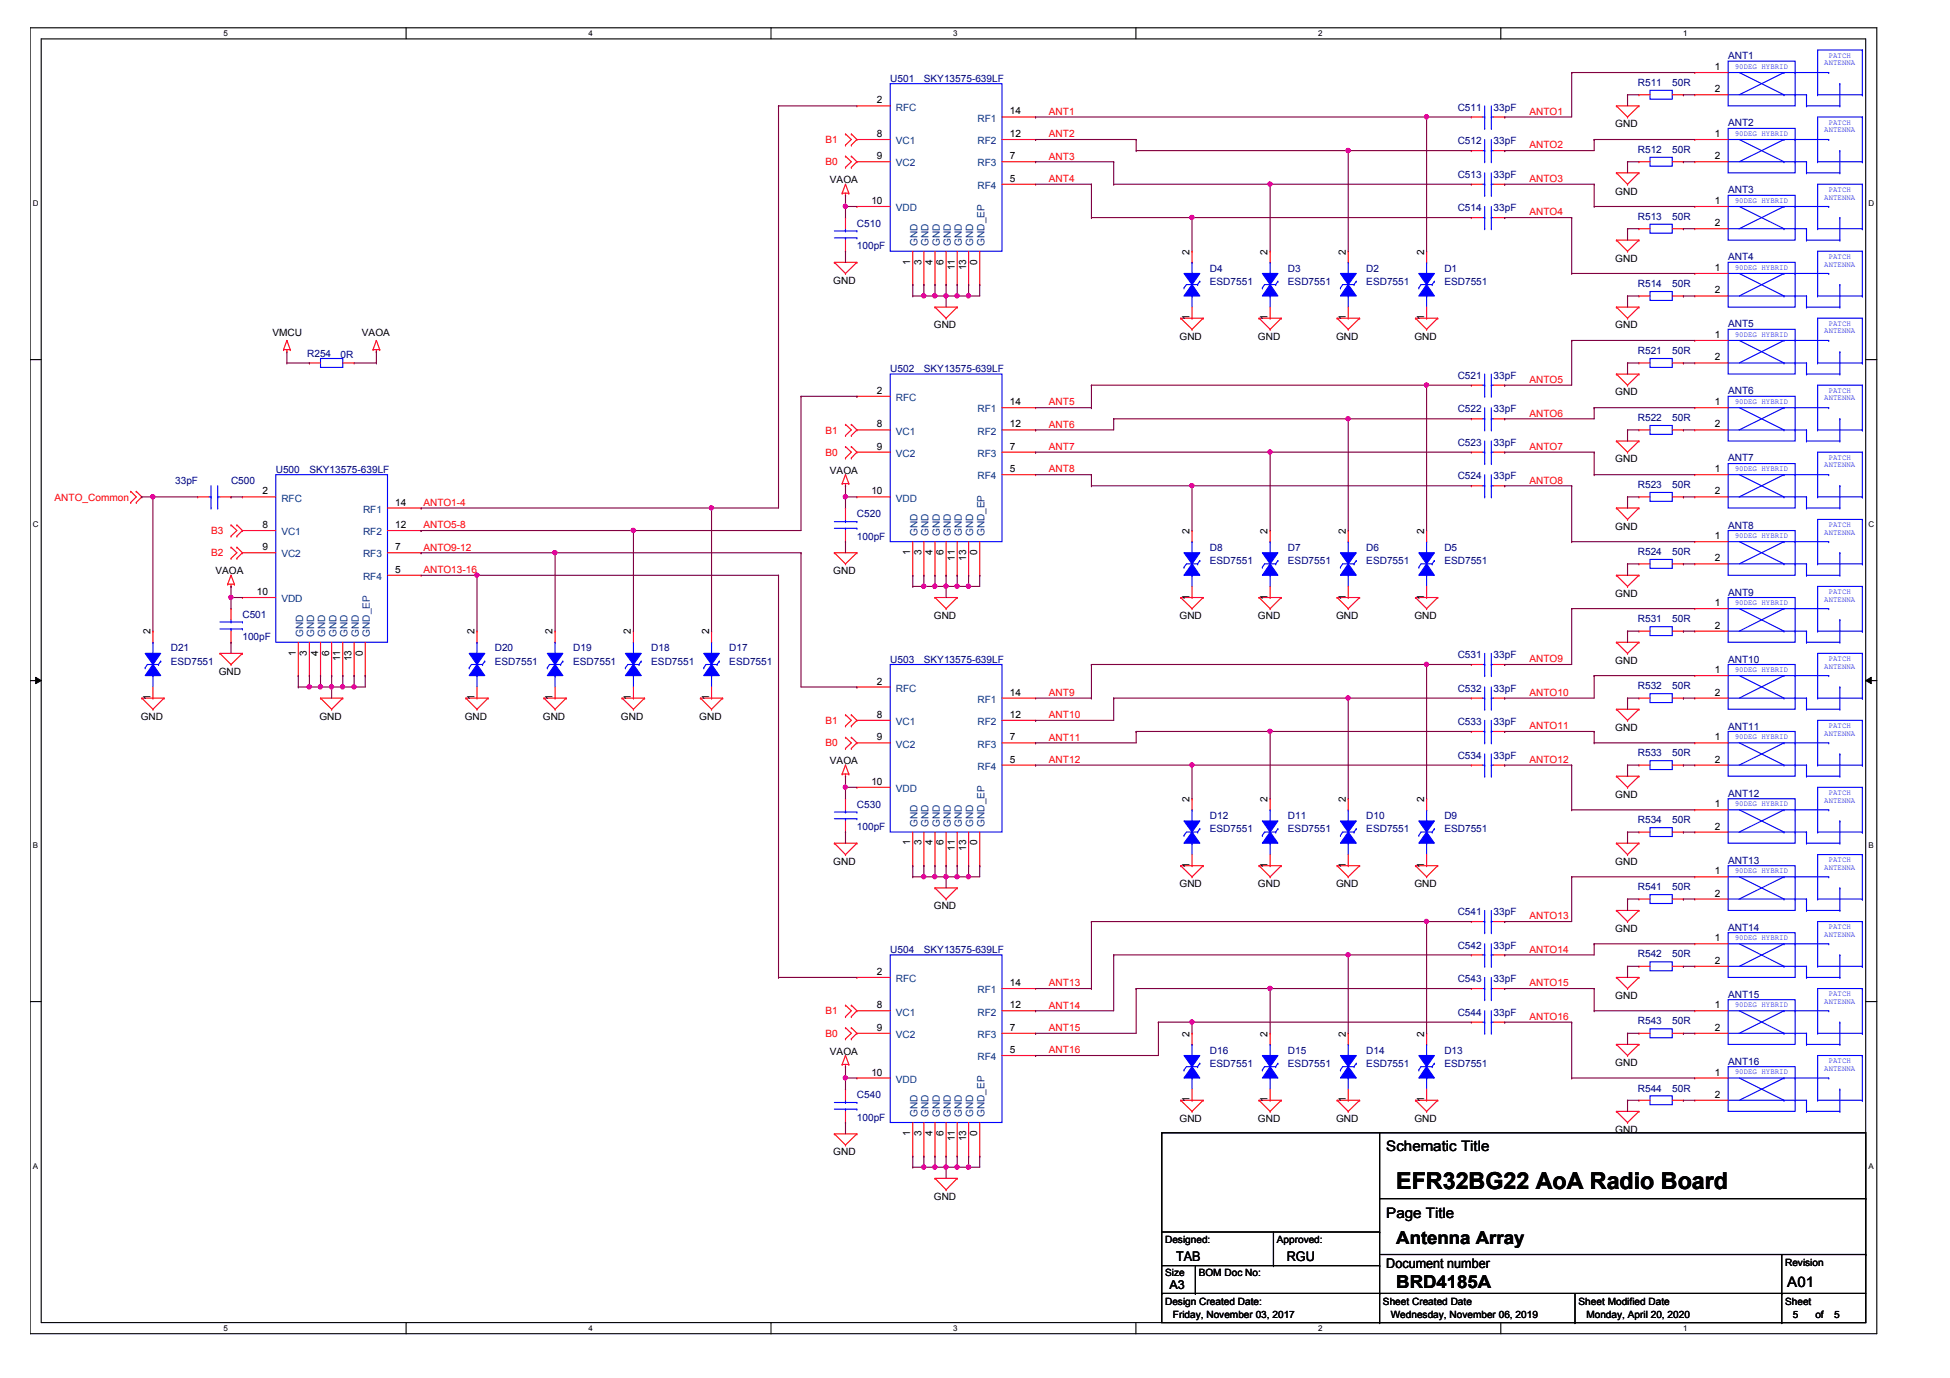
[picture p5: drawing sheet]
<svg xmlns="http://www.w3.org/2000/svg" width="297mm" height="210mm" viewBox="0 0 297 210" stroke-linecap="round" stroke-linejoin="round" font-family="sans-serif">
<defs><g id="words">
<text font-size="3.6" x="212.7" y="181.1">EFR32BG22 AoA Radio Board</text>
<g font-size="2.7">
<text x="212.7" y="189.5">Antenna Array</text>
<text x="212.7" y="196.2">BRD4185A</text>
</g>
<g font-size="2.2">
<text x="211.2" y="175.3">Schematic Title</text>
<text x="211.2" y="185.5">Page Title</text>
<text x="272.3" y="196">A01</text>
</g>
<g font-size="2">
<text x="179.2" y="192.2">TAB</text>
<text x="196" y="192.2">RGU</text>
<text x="211.2" y="193.2">Document number</text>
</g>
<text font-size="1.9" x="178.2" y="196.3">A3</text>
<g font-size="1.5">
<text x="261.2" y="10.7">1</text>
<text x="133.6" y="15.7">2</text>
<text x="153.8" y="17.4">14</text>
<text x="261.2" y="14.1">2</text>
<text x="133.6" y="20.9">8</text>
<text x="153.8" y="20.9">12</text>
<text x="246.1" y="19.4">GND</text>
<text x="261.2" y="20.9">1</text>
<text x="126.4" y="27.9">VAOA</text>
<text x="133.6" y="24.3">9</text>
<text x="153.8" y="27.7">5</text>
<text x="153.8" y="24.3">7</text>
<text x="246.1" y="29.6">GND</text>
<text x="261.2" y="24.3">2</text>
<text x="132.7" y="31.1">10</text>
<text x="261.2" y="31.1">1</text>
<text x="261.2" y="34.5">2</text>
<text x="138.7" y="40.3" transform="rotate(-90 138.7 40.3)">1</text>
<text x="140.3" y="40.3" transform="rotate(-90 140.3 40.3)">3</text>
<text x="142" y="40.3" transform="rotate(-90 142 40.3)">4</text>
<text x="143.7" y="40.3" transform="rotate(-90 143.7 40.3)">6</text>
<text x="145.4" y="41.1" transform="rotate(-90 145.4 41.1)">11</text>
<text x="147.2" y="41.1" transform="rotate(-90 147.2 41.1)">13</text>
<text x="148.9" y="40.3" transform="rotate(-90 148.9 40.3)">0</text>
<text x="181.2" y="38.8" transform="rotate(-90 181.2 38.8)">2</text>
<text x="193.1" y="38.8" transform="rotate(-90 193.1 38.8)">2</text>
<text x="205" y="38.8" transform="rotate(-90 205 38.8)">2</text>
<text x="216.9" y="38.8" transform="rotate(-90 216.9 38.8)">2</text>
<text x="246.1" y="39.8">GND</text>
<text x="261.2" y="41.3">1</text>
<text x="126.9" y="43.2">GND</text>
<text x="261.2" y="44.7">2</text>
<text x="41.5" y="51.2">VMCU</text>
<text x="55.1" y="51.2">VAOA</text>
<text x="142.3" y="50">GND</text>
<text x="179.7" y="51.7">GND</text>
<text x="181.2" y="48.8" transform="rotate(-90 181.2 48.8)">1</text>
<text x="191.6" y="51.7">GND</text>
<text x="193.1" y="48.8" transform="rotate(-90 193.1 48.8)">1</text>
<text x="203.5" y="51.7">GND</text>
<text x="205" y="48.8" transform="rotate(-90 205 48.8)">1</text>
<text x="215.4" y="51.7">GND</text>
<text x="216.9" y="48.8" transform="rotate(-90 216.9 48.8)">1</text>
<text x="246.1" y="50">GND</text>
<text x="261.2" y="51.5">1</text>
<text x="133.6" y="60">2</text>
<text x="261.2" y="54.9">2</text>
<text x="133.6" y="65.1">8</text>
<text x="153.8" y="61.7">14</text>
<text x="153.8" y="65.1">12</text>
<text x="246.1" y="60.2">GND</text>
<text x="261.2" y="61.7">1</text>
<text x="261.2" y="65.1">2</text>
<text x="133.6" y="68.5">9</text>
<text x="153.8" y="71.9">5</text>
<text x="153.8" y="68.5">7</text>
<text x="246.1" y="70.4">GND</text>
<text x="261.2" y="71.9">1</text>
<text x="40" y="75.3">2</text>
<text x="60.2" y="77">14</text>
<text x="126.4" y="72.2">VAOA</text>
<text x="132.7" y="75.3">10</text>
<text x="261.2" y="75.3">2</text>
<text x="40" y="80.4">8</text>
<text x="40" y="83.8">9</text>
<text x="60.2" y="83.8">7</text>
<text x="60.2" y="80.4">12</text>
<text x="181.2" y="81.3" transform="rotate(-90 181.2 81.3)">2</text>
<text x="193.1" y="81.3" transform="rotate(-90 193.1 81.3)">2</text>
<text x="205" y="81.3" transform="rotate(-90 205 81.3)">2</text>
<text x="216.9" y="81.3" transform="rotate(-90 216.9 81.3)">2</text>
<text x="246.1" y="80.7">GND</text>
<text x="261.2" y="82.1">1</text>
<text x="32.8" y="87.5">VAOA</text>
<text x="60.2" y="87.2">5</text>
<text x="126.9" y="87.5">GND</text>
<text x="138.7" y="84.5" transform="rotate(-90 138.7 84.5)">1</text>
<text x="140.3" y="84.5" transform="rotate(-90 140.3 84.5)">3</text>
<text x="142" y="84.5" transform="rotate(-90 142 84.5)">4</text>
<text x="143.7" y="84.5" transform="rotate(-90 143.7 84.5)">6</text>
<text x="145.4" y="85.4" transform="rotate(-90 145.4 85.4)">11</text>
<text x="147.2" y="85.4" transform="rotate(-90 147.2 85.4)">13</text>
<text x="148.9" y="84.5" transform="rotate(-90 148.9 84.5)">0</text>
<text x="261.2" y="85.5">2</text>
<text x="39.1" y="90.6">10</text>
<text x="142.3" y="94.3">GND</text>
<text x="179.7" y="94.3">GND</text>
<text x="181.2" y="91.4" transform="rotate(-90 181.2 91.4)">1</text>
<text x="191.6" y="94.3">GND</text>
<text x="193.1" y="91.4" transform="rotate(-90 193.1 91.4)">1</text>
<text x="203.5" y="94.3">GND</text>
<text x="205" y="91.4" transform="rotate(-90 205 91.4)">1</text>
<text x="215.4" y="94.3">GND</text>
<text x="216.9" y="91.4" transform="rotate(-90 216.9 91.4)">1</text>
<text x="246.1" y="90.9">GND</text>
<text x="261.2" y="92.3">1</text>
<text x="261.2" y="95.8">2</text>
<text x="22.9" y="96.6" transform="rotate(-90 22.9 96.6)">2</text>
<text x="45.1" y="99.9" transform="rotate(-90 45.1 99.9)">1</text>
<text x="46.8" y="99.9" transform="rotate(-90 46.8 99.9)">3</text>
<text x="48.4" y="99.9" transform="rotate(-90 48.4 99.9)">4</text>
<text x="50.1" y="99.9" transform="rotate(-90 50.1 99.9)">6</text>
<text x="51.8" y="100.7" transform="rotate(-90 51.8 100.7)">11</text>
<text x="53.6" y="100.7" transform="rotate(-90 53.6 100.7)">13</text>
<text x="55.3" y="99.9" transform="rotate(-90 55.3 99.9)">0</text>
<text x="72.3" y="96.6" transform="rotate(-90 72.3 96.6)">2</text>
<text x="84.2" y="96.6" transform="rotate(-90 84.2 96.6)">2</text>
<text x="96.1" y="96.6" transform="rotate(-90 96.1 96.6)">2</text>
<text x="108" y="96.6" transform="rotate(-90 108 96.6)">2</text>
<text x="246.1" y="101.1">GND</text>
<text x="22.9" y="106.7" transform="rotate(-90 22.9 106.7)">1</text>
<text x="33.3" y="102.8">GND</text>
<text x="72.3" y="106.7" transform="rotate(-90 72.3 106.7)">1</text>
<text x="84.2" y="106.7" transform="rotate(-90 84.2 106.7)">1</text>
<text x="96.1" y="106.7" transform="rotate(-90 96.1 106.7)">1</text>
<text x="108" y="106.7" transform="rotate(-90 108 106.7)">1</text>
<text x="133.6" y="104.3">2</text>
<text x="153.8" y="106">14</text>
<text x="261.2" y="102.5">1</text>
<text x="261.2" y="106">2</text>
<text x="21.4" y="109.6">GND</text>
<text x="48.7" y="109.6">GND</text>
<text x="70.8" y="109.6">GND</text>
<text x="82.7" y="109.6">GND</text>
<text x="94.6" y="109.6">GND</text>
<text x="106.5" y="109.6">GND</text>
<text x="133.6" y="109.3">8</text>
<text x="133.6" y="112.8">9</text>
<text x="153.8" y="112.8">7</text>
<text x="153.8" y="109.3">12</text>
<text x="246.1" y="111.3">GND</text>
<text x="261.2" y="112.8">1</text>
<text x="126.4" y="116.4">VAOA</text>
<text x="132.7" y="119.5">10</text>
<text x="153.8" y="116.2">5</text>
<text x="261.2" y="116.2">2</text>
<text x="181.2" y="122.2" transform="rotate(-90 181.2 122.2)">2</text>
<text x="193.1" y="122.2" transform="rotate(-90 193.1 122.2)">2</text>
<text x="205" y="122.2" transform="rotate(-90 205 122.2)">2</text>
<text x="216.9" y="122.2" transform="rotate(-90 216.9 122.2)">2</text>
<text x="246.1" y="121.5">GND</text>
<text x="261.2" y="123">1</text>
<text x="126.9" y="131.7">GND</text>
<text x="138.7" y="128.8" transform="rotate(-90 138.7 128.8)">1</text>
<text x="140.3" y="128.8" transform="rotate(-90 140.3 128.8)">3</text>
<text x="142" y="128.8" transform="rotate(-90 142 128.8)">4</text>
<text x="143.7" y="128.8" transform="rotate(-90 143.7 128.8)">6</text>
<text x="145.4" y="129.6" transform="rotate(-90 145.4 129.6)">11</text>
<text x="147.2" y="129.6" transform="rotate(-90 147.2 129.6)">13</text>
<text x="148.9" y="128.8" transform="rotate(-90 148.9 128.8)">0</text>
<text x="246.1" y="131.7">GND</text>
<text x="261.2" y="126.4">2</text>
<text x="179.7" y="135.1">GND</text>
<text x="181.2" y="132.2" transform="rotate(-90 181.2 132.2)">1</text>
<text x="191.6" y="135.1">GND</text>
<text x="193.1" y="132.2" transform="rotate(-90 193.1 132.2)">1</text>
<text x="203.5" y="135.1">GND</text>
<text x="205" y="132.2" transform="rotate(-90 205 132.2)">1</text>
<text x="215.4" y="135.1">GND</text>
<text x="216.9" y="132.2" transform="rotate(-90 216.9 132.2)">1</text>
<text x="261.2" y="133.2">1</text>
<text x="261.2" y="136.6">2</text>
<text x="142.3" y="138.5">GND</text>
<text x="246.1" y="141.9">GND</text>
<text x="261.2" y="143.4">1</text>
<text x="133.6" y="148.5">2</text>
<text x="261.2" y="146.8">2</text>
<text x="133.6" y="153.6">8</text>
<text x="153.8" y="150.2">14</text>
<text x="153.8" y="153.6">12</text>
<text x="246.1" y="152.1">GND</text>
<text x="261.2" y="153.6">1</text>
<text x="126.4" y="160.7">VAOA</text>
<text x="133.6" y="157">9</text>
<text x="153.8" y="160.4">5</text>
<text x="153.8" y="157">7</text>
<text x="181.2" y="157.9" transform="rotate(-90 181.2 157.9)">2</text>
<text x="193.1" y="157.9" transform="rotate(-90 193.1 157.9)">2</text>
<text x="205" y="157.9" transform="rotate(-90 205 157.9)">2</text>
<text x="216.9" y="157.9" transform="rotate(-90 216.9 157.9)">2</text>
<text x="261.2" y="157">2</text>
<text x="132.7" y="163.8">10</text>
<text x="181.2" y="167.9" transform="rotate(-90 181.2 167.9)">1</text>
<text x="193.1" y="167.9" transform="rotate(-90 193.1 167.9)">1</text>
<text x="205" y="167.9" transform="rotate(-90 205 167.9)">1</text>
<text x="216.9" y="167.9" transform="rotate(-90 216.9 167.9)">1</text>
<text x="246.1" y="162.3">GND</text>
<text x="261.2" y="163.8">1</text>
<text x="261.2" y="167.2">2</text>
<text x="138.7" y="173" transform="rotate(-90 138.7 173)">1</text>
<text x="140.3" y="173" transform="rotate(-90 140.3 173)">3</text>
<text x="142" y="173" transform="rotate(-90 142 173)">4</text>
<text x="143.7" y="173" transform="rotate(-90 143.7 173)">6</text>
<text x="145.4" y="173.9" transform="rotate(-90 145.4 173.9)">11</text>
<text x="147.2" y="173.9" transform="rotate(-90 147.2 173.9)">13</text>
<text x="148.9" y="173" transform="rotate(-90 148.9 173)">0</text>
<text x="179.7" y="170.9">GND</text>
<text x="191.6" y="170.9">GND</text>
<text x="203.5" y="170.9">GND</text>
<text x="215.4" y="170.9">GND</text>
<text x="246.1" y="172.6">GND</text>
<text x="126.9" y="176">GND</text>
<text x="142.3" y="182.8">GND</text>
<text x="177.5" y="189.4">Designed:</text>
<text x="194.5" y="189.4">Approved:</text>
<text x="177.5" y="194.4">Size</text>
<text x="182.6" y="194.4">BOM Doc No:</text>
<text x="271.9" y="192.8">Revision</text>
<text x="177.5" y="198.8">Design Created Date:</text>
<text x="178.7" y="200.8">Friday, November 03, 2017</text>
<text x="210.7" y="198.8">Sheet Created Date</text>
<text x="211.9" y="200.8">Wednesday, November 06, 2019</text>
<text x="240.5" y="198.8">Sheet Modified Date</text>
<text x="241.7" y="200.8">Monday, April 20, 2020</text>
<text x="271.9" y="198.8">Sheet</text>
<text x="273.1" y="200.8">5</text>
<text x="276.5" y="200.8">of</text>
<text x="279.4" y="200.8">5</text>
</g>
<g font-size="1.5" fill="#000080">
<text x="263.2" y="9">ANT1</text>
<text x="135.6" y="12.4">U501</text>
<text x="140.7" y="12.4">SKY13575-639LF</text>
<text x="222.1" y="16.8">C511</text>
<text x="227.5" y="16.8">33pF</text>
<text x="249.5" y="13.1">R511</text>
<text x="254.7" y="13.1">50R</text>
<text x="222.1" y="22">C512</text>
<text x="227.5" y="22">33pF</text>
<text x="249.5" y="23.3">R512</text>
<text x="254.7" y="23.3">50R</text>
<text x="263.2" y="19.2">ANT2</text>
<text x="222.1" y="27.1">C513</text>
<text x="227.5" y="27.1">33pF</text>
<text x="263.2" y="29.5">ANT3</text>
<text x="130.5" y="34.5">C510</text>
<text x="222.1" y="32.2">C514</text>
<text x="227.5" y="32.2">33pF</text>
<text x="249.5" y="33.5">R513</text>
<text x="254.7" y="33.5">50R</text>
<text x="130.5" y="38">100pF</text>
<text x="184.3" y="41.4">D4</text>
<text x="196.2" y="41.4">D3</text>
<text x="208.1" y="41.4">D2</text>
<text x="220" y="41.4">D1</text>
<text x="263.2" y="39.7">ANT4</text>
<text x="184.3" y="43.4">ESD7551</text>
<text x="196.2" y="43.4">ESD7551</text>
<text x="208.1" y="43.4">ESD7551</text>
<text x="220" y="43.4">ESD7551</text>
<text x="249.5" y="43.7">R514</text>
<text x="254.7" y="43.7">50R</text>
<text x="249.5" y="53.9">R521</text>
<text x="254.7" y="53.9">50R</text>
<text x="263.2" y="49.9">ANT5</text>
<text x="46.8" y="54.3">R254</text>
<text x="51.9" y="54.5">0R</text>
<text x="135.6" y="56.7">U502</text>
<text x="140.7" y="56.7">SKY13575-639LF</text>
<text x="222.1" y="57.7">C521</text>
<text x="227.5" y="57.7">33pF</text>
<text x="222.1" y="62.8">C522</text>
<text x="227.5" y="62.8">33pF</text>
<text x="249.5" y="64.2">R522</text>
<text x="254.7" y="64.2">50R</text>
<text x="263.2" y="60.1">ANT6</text>
<text x="222.1" y="67.9">C523</text>
<text x="227.5" y="67.9">33pF</text>
<text x="263.2" y="70.3">ANT7</text>
<text x="26.7" y="73.7">33pF</text>
<text x="35.2" y="73.7">C500</text>
<text x="42" y="72">U500</text>
<text x="47.1" y="72">SKY13575-639LF</text>
<text x="222.1" y="73">C524</text>
<text x="227.5" y="73">33pF</text>
<text x="249.5" y="74.4">R523</text>
<text x="254.7" y="74.4">50R</text>
<text x="130.5" y="78.8">C520</text>
<text x="130.5" y="82.2">100pF</text>
<text x="184.3" y="83.9">D8</text>
<text x="196.2" y="83.9">D7</text>
<text x="208.1" y="83.9">D6</text>
<text x="220" y="83.9">D5</text>
<text x="263.2" y="80.5">ANT8</text>
<text x="184.3" y="85.9">ESD7551</text>
<text x="196.2" y="85.9">ESD7551</text>
<text x="208.1" y="85.9">ESD7551</text>
<text x="220" y="85.9">ESD7551</text>
<text x="249.5" y="84.6">R524</text>
<text x="254.7" y="84.6">50R</text>
<text x="36.9" y="94.1">C501</text>
<text x="249.5" y="94.8">R531</text>
<text x="254.7" y="94.8">50R</text>
<text x="263.2" y="90.7">ANT9</text>
<text x="26" y="99.2">D21</text>
<text x="26" y="101.3">ESD7551</text>
<text x="36.9" y="97.5">100pF</text>
<text x="75.4" y="99.2">D20</text>
<text x="75.4" y="101.3">ESD7551</text>
<text x="87.3" y="99.2">D19</text>
<text x="87.3" y="101.3">ESD7551</text>
<text x="99.2" y="99.2">D18</text>
<text x="99.2" y="101.3">ESD7551</text>
<text x="111.1" y="99.2">D17</text>
<text x="111.1" y="101.3">ESD7551</text>
<text x="135.6" y="100.9">U503</text>
<text x="140.7" y="100.9">SKY13575-639LF</text>
<text x="222.1" y="100.2">C531</text>
<text x="227.5" y="100.2">33pF</text>
<text x="263.2" y="100.9">ANT10</text>
<text x="222.1" y="105.4">C532</text>
<text x="227.5" y="105.4">33pF</text>
<text x="249.5" y="105">R532</text>
<text x="254.7" y="105">50R</text>
<text x="222.1" y="110.4">C533</text>
<text x="227.5" y="110.4">33pF</text>
<text x="263.2" y="111.1">ANT11</text>
<text x="222.1" y="115.6">C534</text>
<text x="227.5" y="115.6">33pF</text>
<text x="249.5" y="115.2">R533</text>
<text x="254.7" y="115.2">50R</text>
<text x="130.5" y="123.1">C530</text>
<text x="184.3" y="124.8">D12</text>
<text x="196.2" y="124.8">D11</text>
<text x="208.1" y="124.8">D10</text>
<text x="220" y="124.8">D9</text>
<text x="249.5" y="125.4">R534</text>
<text x="254.7" y="125.4">50R</text>
<text x="263.2" y="121.3">ANT12</text>
<text x="130.5" y="126.4">100pF</text>
<text x="184.3" y="126.8">ESD7551</text>
<text x="196.2" y="126.8">ESD7551</text>
<text x="208.1" y="126.8">ESD7551</text>
<text x="220" y="126.8">ESD7551</text>
<text x="263.2" y="131.6">ANT13</text>
<text x="249.5" y="135.6">R541</text>
<text x="254.7" y="135.6">50R</text>
<text x="222.1" y="139.4">C541</text>
<text x="227.5" y="139.4">33pF</text>
<text x="263.2" y="141.8">ANT14</text>
<text x="135.6" y="145.2">U504</text>
<text x="140.7" y="145.2">SKY13575-639LF</text>
<text x="222.1" y="144.5">C542</text>
<text x="222.1" y="149.6">C543</text>
<text x="227.5" y="144.5">33pF</text>
<text x="227.5" y="149.6">33pF</text>
<text x="249.5" y="145.8">R542</text>
<text x="254.7" y="145.8">50R</text>
<text x="222.1" y="154.7">C544</text>
<text x="227.5" y="154.7">33pF</text>
<text x="263.2" y="152">ANT15</text>
<text x="184.3" y="160.5">D16</text>
<text x="196.2" y="160.5">D15</text>
<text x="208.1" y="160.5">D14</text>
<text x="220" y="160.5">D13</text>
<text x="249.5" y="156">R543</text>
<text x="254.7" y="156">50R</text>
<text x="130.5" y="167.3">C540</text>
<text x="184.3" y="162.5">ESD7551</text>
<text x="196.2" y="162.5">ESD7551</text>
<text x="208.1" y="162.5">ESD7551</text>
<text x="220" y="162.5">ESD7551</text>
<text x="249.5" y="166.3">R544</text>
<text x="254.7" y="166.3">50R</text>
<text x="263.2" y="162.2">ANT16</text>
<text x="130.5" y="170.7">100pF</text>
</g>
<g font-size="1.5" fill="#004080">
<text x="136.5" y="16.8">RFC</text>
<text x="136.5" y="22">VC1</text>
<text x="148.9" y="18.5">RF1</text>
<text x="148.9" y="22">RF2</text>
<text x="136.5" y="25.4">VC2</text>
<text x="148.9" y="28.8">RF4</text>
<text x="148.9" y="25.4">RF3</text>
<text x="136.5" y="32.2">VDD</text>
<text x="139.8" y="37.4" transform="rotate(-90 139.8 37.4)">GND</text>
<text x="141.4" y="37.4" transform="rotate(-90 141.4 37.4)">GND</text>
<text x="143.1" y="37.4" transform="rotate(-90 143.1 37.4)">GND</text>
<text x="144.8" y="37.4" transform="rotate(-90 144.8 37.4)">GND</text>
<text x="146.5" y="37.4" transform="rotate(-90 146.5 37.4)">GND</text>
<text x="148.3" y="37.4" transform="rotate(-90 148.3 37.4)">GND</text>
<text x="150" y="37.4" transform="rotate(-90 150 37.4)">GND_EP</text>
<text x="136.5" y="61.1">RFC</text>
<text x="148.9" y="62.8">RF1</text>
<text x="136.5" y="66.2">VC1</text>
<text x="136.5" y="69.6">VC2</text>
<text x="148.9" y="69.6">RF3</text>
<text x="148.9" y="66.2">RF2</text>
<text x="42.9" y="76.4">RFC</text>
<text x="136.5" y="76.4">VDD</text>
<text x="148.9" y="73">RF4</text>
<text x="42.9" y="81.5">VC1</text>
<text x="55.3" y="78.1">RF1</text>
<text x="55.3" y="81.5">RF2</text>
<text x="139.8" y="81.7" transform="rotate(-90 139.8 81.7)">GND</text>
<text x="141.4" y="81.7" transform="rotate(-90 141.4 81.7)">GND</text>
<text x="143.1" y="81.7" transform="rotate(-90 143.1 81.7)">GND</text>
<text x="144.8" y="81.7" transform="rotate(-90 144.8 81.7)">GND</text>
<text x="146.5" y="81.7" transform="rotate(-90 146.5 81.7)">GND</text>
<text x="148.3" y="81.7" transform="rotate(-90 148.3 81.7)">GND</text>
<text x="150" y="81.7" transform="rotate(-90 150 81.7)">GND_EP</text>
<text x="42.9" y="84.9">VC2</text>
<text x="55.3" y="88.3">RF4</text>
<text x="55.3" y="84.9">RF3</text>
<text x="42.9" y="91.7">VDD</text>
<text x="46.2" y="97" transform="rotate(-90 46.2 97)">GND</text>
<text x="47.9" y="97" transform="rotate(-90 47.9 97)">GND</text>
<text x="49.5" y="97" transform="rotate(-90 49.5 97)">GND</text>
<text x="51.2" y="97" transform="rotate(-90 51.2 97)">GND</text>
<text x="52.9" y="97" transform="rotate(-90 52.9 97)">GND</text>
<text x="54.7" y="97" transform="rotate(-90 54.7 97)">GND</text>
<text x="56.4" y="97" transform="rotate(-90 56.4 97)">GND_EP</text>
<text x="136.5" y="105.4">RFC</text>
<text x="148.9" y="107.1">RF1</text>
<text x="136.5" y="110.4">VC1</text>
<text x="136.5" y="113.9">VC2</text>
<text x="148.9" y="113.9">RF3</text>
<text x="148.9" y="110.4">RF2</text>
<text x="148.9" y="117.3">RF4</text>
<text x="136.5" y="120.6">VDD</text>
<text x="139.8" y="125.9" transform="rotate(-90 139.8 125.9)">GND</text>
<text x="141.4" y="125.9" transform="rotate(-90 141.4 125.9)">GND</text>
<text x="143.1" y="125.9" transform="rotate(-90 143.1 125.9)">GND</text>
<text x="144.8" y="125.9" transform="rotate(-90 144.8 125.9)">GND</text>
<text x="146.5" y="125.9" transform="rotate(-90 146.5 125.9)">GND</text>
<text x="148.3" y="125.9" transform="rotate(-90 148.3 125.9)">GND</text>
<text x="150" y="125.9" transform="rotate(-90 150 125.9)">GND_EP</text>
<text x="136.5" y="149.6">RFC</text>
<text x="136.5" y="154.7">VC1</text>
<text x="148.9" y="151.3">RF1</text>
<text x="148.9" y="154.7">RF2</text>
<text x="136.5" y="158.1">VC2</text>
<text x="148.9" y="161.5">RF4</text>
<text x="148.9" y="158.1">RF3</text>
<text x="136.5" y="164.9">VDD</text>
<text x="139.8" y="170.1" transform="rotate(-90 139.8 170.1)">GND</text>
<text x="141.4" y="170.1" transform="rotate(-90 141.4 170.1)">GND</text>
<text x="143.1" y="170.1" transform="rotate(-90 143.1 170.1)">GND</text>
<text x="144.8" y="170.1" transform="rotate(-90 144.8 170.1)">GND</text>
<text x="146.5" y="170.1" transform="rotate(-90 146.5 170.1)">GND</text>
<text x="148.3" y="170.1" transform="rotate(-90 148.3 170.1)">GND</text>
<text x="150" y="170.1" transform="rotate(-90 150 170.1)">GND_EP</text>
</g>
<g font-size="1.5" fill="#f00">
<text x="159.8" y="17.5">ANT1</text>
<text x="233" y="17.5">ANTO1</text>
<text x="125.7" y="21.8">B1</text>
<text x="159.8" y="20.9">ANT2</text>
<text x="233" y="22.6">ANTO2</text>
<text x="125.7" y="25.2">B0</text>
<text x="159.8" y="27.7">ANT4</text>
<text x="159.8" y="24.3">ANT3</text>
<text x="233" y="27.7">ANTO3</text>
<text x="233" y="32.8">ANTO4</text>
<text x="233" y="58.3">ANTO5</text>
<text x="159.8" y="65.2">ANT6</text>
<text x="159.8" y="61.8">ANT5</text>
<text x="233" y="63.5">ANTO6</text>
<text x="125.7" y="69.4">B0</text>
<text x="125.7" y="66">B1</text>
<text x="159.8" y="72">ANT8</text>
<text x="159.8" y="68.5">ANT7</text>
<text x="233" y="68.5">ANTO7</text>
<text x="8.3" y="76.2">ANTO_Common</text>
<text x="64.5" y="77">ANTO1-4</text>
<text x="233" y="73.7">ANTO8</text>
<text x="32.1" y="81.4">B3</text>
<text x="64.5" y="80.5">ANTO5-8</text>
<text x="64.5" y="83.9">ANTO9-12</text>
<text x="32.1" y="84.8">B2</text>
<text x="64.5" y="87.3">ANTO13-16</text>
<text x="233" y="100.9">ANTO9</text>
<text x="159.8" y="106">ANT9</text>
<text x="233" y="106">ANTO10</text>
<text x="125.7" y="113.7">B0</text>
<text x="125.7" y="110.3">B1</text>
<text x="159.8" y="109.4">ANT10</text>
<text x="159.8" y="112.8">ANT11</text>
<text x="233" y="111.1">ANTO11</text>
<text x="159.8" y="116.2">ANT12</text>
<text x="233" y="116.2">ANTO12</text>
<text x="233" y="140">ANTO13</text>
<text x="233" y="145.1">ANTO14</text>
<text x="125.7" y="154.5">B1</text>
<text x="159.8" y="150.2">ANT13</text>
<text x="159.8" y="153.6">ANT14</text>
<text x="233" y="150.2">ANTO15</text>
<text x="233" y="155.4">ANTO16</text>
<text x="125.7" y="157.9">B0</text>
<text x="159.8" y="157.1">ANT15</text>
<text x="159.8" y="160.4">ANT16</text>
</g>
<g font-size="1.2">
<text x="34" y="5.5">5</text>
<text x="89.6" y="5.5">4</text>
<text x="145.2" y="5.5">3</text>
<text x="200.8" y="5.5">2</text>
<text x="256.4" y="5.5">1</text>
<text x="5" y="31.5">D</text>
<text x="284.6" y="31.5">D</text>
<text x="5" y="80.3">C</text>
<text x="284.6" y="80.3">C</text>
<text x="5" y="129.2">B</text>
<text x="284.6" y="129.2">B</text>
<text x="5" y="178.1">A</text>
<text x="284.6" y="178.1">A</text>
<text x="34" y="202.7">5</text>
<text x="89.6" y="202.7">4</text>
<text x="145.2" y="202.7">3</text>
<text x="200.8" y="202.7">2</text>
<text x="256.4" y="202.7">1</text>
</g>
<g font-size="1.2" fill="#00f">
<text x="264.3" y="10.5">90DEG HYBRID</text>
<text x="277.9" y="9.9">ANTENNA</text>
<text x="278.6" y="8.8">PATCH</text>
<text x="264.3" y="20.7">90DEG HYBRID</text>
<text x="277.9" y="20.2">ANTENNA</text>
<text x="278.6" y="19">PATCH</text>
<text x="278.6" y="29.2">PATCH</text>
<text x="264.3" y="30.9">90DEG HYBRID</text>
<text x="277.9" y="30.4">ANTENNA</text>
<text x="264.3" y="41.1">90DEG HYBRID</text>
<text x="277.9" y="40.6">ANTENNA</text>
<text x="278.6" y="39.4">PATCH</text>
<text x="264.3" y="51.3">90DEG HYBRID</text>
<text x="277.9" y="50.8">ANTENNA</text>
<text x="278.6" y="49.6">PATCH</text>
<text x="278.6" y="59.8">PATCH</text>
<text x="264.3" y="61.5">90DEG HYBRID</text>
<text x="277.9" y="61">ANTENNA</text>
<text x="264.3" y="71.8">90DEG HYBRID</text>
<text x="277.9" y="71.2">ANTENNA</text>
<text x="278.6" y="70">PATCH</text>
<text x="264.3" y="82">90DEG HYBRID</text>
<text x="277.9" y="81.4">ANTENNA</text>
<text x="278.6" y="80.3">PATCH</text>
<text x="264.3" y="92.2">90DEG HYBRID</text>
<text x="277.9" y="91.7">ANTENNA</text>
<text x="278.6" y="90.5">PATCH</text>
<text x="277.9" y="101.9">ANTENNA</text>
<text x="278.6" y="100.7">PATCH</text>
<text x="264.3" y="102.4">90DEG HYBRID</text>
<text x="264.3" y="112.6">90DEG HYBRID</text>
<text x="277.9" y="112.1">ANTENNA</text>
<text x="278.6" y="110.9">PATCH</text>
<text x="264.3" y="122.8">90DEG HYBRID</text>
<text x="277.9" y="122.3">ANTENNA</text>
<text x="278.6" y="121.1">PATCH</text>
<text x="278.6" y="131.3">PATCH</text>
<text x="264.3" y="133">90DEG HYBRID</text>
<text x="277.9" y="132.5">ANTENNA</text>
<text x="264.3" y="143.2">90DEG HYBRID</text>
<text x="277.9" y="142.7">ANTENNA</text>
<text x="278.6" y="141.5">PATCH</text>
<text x="264.3" y="153.4">90DEG HYBRID</text>
<text x="277.9" y="152.9">ANTENNA</text>
<text x="278.6" y="151.7">PATCH</text>
<text x="278.6" y="161.9">PATCH</text>
<text x="264.3" y="163.6">90DEG HYBRID</text>
<text x="277.9" y="163.1">ANTENNA</text>
</g>
</g></defs>
<path d="M4.6 4.2h281.3v199h-281.3zM6.3 5.9h277.9v195.6h-277.9z" fill="none" stroke="#000" stroke-width=".17"/>
<g fill="#fff">
<path d="M34 4.4h.7v1.4h-.7z"/>
<path d="M34 201.6h.7v1.4h-.7z"/>
</g>
<path d="M61.9 4.2v1.7M61.9 201.5v1.7" fill="none" stroke="#000" stroke-width=".17"/>
<g fill="#fff">
<path d="M89.6 4.4h.7v1.4h-.7z"/>
<path d="M89.6 201.6h.7v1.4h-.7z"/>
</g>
<path d="M117.4 4.2v1.7M117.4 201.5v1.7" fill="none" stroke="#000" stroke-width=".17"/>
<g fill="#fff">
<path d="M145.2 4.4h.7v1.4h-.7z"/>
<path d="M145.2 201.6h.7v1.4h-.7z"/>
</g>
<path d="M173 4.2v1.7M173 201.5v1.7" fill="none" stroke="#000" stroke-width=".17"/>
<g fill="#fff">
<path d="M200.8 4.4h.6v1.4h-.6z"/>
<path d="M200.8 201.6h.6v1.4h-.6z"/>
</g>
<path d="M228.6 4.2v1.7M228.6 201.5v1.7" fill="none" stroke="#000" stroke-width=".17"/>
<g fill="#fff">
<path d="M256.4 4.4h.6v1.4h-.6z"/>
<path d="M256.4 201.6h.6v1.4h-.6z"/>
<path d="M5 30.4h.9v1.3h-.9z"/>
<path d="M284.6 30.4h.9v1.3h-.9z"/>
<path d="M5 79.2h.9v1.4h-.9z"/>
<path d="M284.6 79.2h.9v1.4h-.9z"/>
</g>
<path d="M4.6 54.8h1.7M284.2 54.8h1.7" fill="none" stroke="#000" stroke-width=".17"/>
<g fill="#fff">
<path d="M5 128.1h.8v1.4h-.8z"/>
<path d="M284.6 128.1h.8v1.4h-.8z"/>
</g>
<path d="M4.6 103.7h1.7M284.2 103.7h1.7" fill="none" stroke="#000" stroke-width=".17"/>
<path d="M5.4 103.2l.9 .5-.9 .4zM284.2 103.7l.8-.5v.9z" fill="#000"/>
<path d="M5.4 103.2l.9 .5-.9 .4zM284.2 103.7l.8-.5v.9z" fill="none" stroke="#000" stroke-width=".15"/>
<g fill="#fff">
<path d="M5 177h.8v1.3h-.8z"/>
<path d="M284.6 177h.8v1.3h-.8z"/>
</g>
<g fill="none" stroke="#000" stroke-width=".17">
<path d="M4.6 152.6h1.7M284.2 152.6h1.7M177 172.6h107.2v28.9h-107.2zM210.2 172.6v28.9M177 197h.1M177 197h107.2M177 192.8h33.2M177 187.7h33.2M182.1 197h.1M182.1 192.8v4.2M194 192.8h.1M194 187.7v5.1"/>
<path d="M210.2 197h.1M210.2 192.8h.1M210.2 187.7h.1M210.2 182.6h74M210.2 191.1h74M239.9 197v4.5M271.4 197h.1M271.4 191.1v10.4M284.2 182.6h.1M284.2 191.1h.1M210.2 201.5h.1M239.9 201.5h.1"/>
<path d="M271.4 201.5h.1"/>
</g>
<g fill="none" stroke="#f00" stroke-width=".17">
<path d="M246.2 16.1h.1M246.2 16.1h3.5M246.2 16.1l1.7 1.7M247.9 17.8h.1M249.7 16.1h.1M249.7 16.1l-1.8 1.7M127.1 40h.1M127.1 40h3.4M127.1 40l1.7 1.7M128.3 29.4h.1M128.3 29.4h1M128.8 29.8h.1"/>
<path d="M128.8 28.1h.1M128.8 20.4h.1M128.8 22.1h.1M128.8 23.8h.1M128.8 25.5h.1M128.8 29.4v.4M128.8 28.1l-.5 1.3M128.8 28.1l.5 1.3M128.8 20.4l.9 .9-.9 .8M128.8 23.8l.9 .8-.9 .9M129.3 29.4h.1M129.7 20.4h.1"/>
<path d="M129.7 22.1h.1M129.7 23.8h.1M129.7 25.5h.1M129.7 20.4l.8 .9-.8 .8M129.7 23.8l.8 .8-.8 .9M130.5 40h.1M130.5 40l-1.7 1.7M224.1 28.1h.1M224.1 28.1h1.7M227.5 28.1h1.7M229.2 28.1h.1M246.2 26.3h.1"/>
<path d="M246.2 36.6h.1M246.2 26.3h3.5M246.2 26.3l1.7 1.8M246.2 36.6h3.5M246.2 36.6l1.7 1.7M247.9 28.1h.1M247.9 38.3h.1M249.7 26.3h.1M249.7 36.6h.1M249.7 26.3l-1.8 1.8M249.7 36.6l-1.8 1.7M43.2 53.3h.1"/>
<path d="M43.2 53.3h1M43.7 53.6h.1M43.7 51.9h.1M43.7 53.3v.3M43.7 51.9l-.5 1.4M43.7 51.9l.5 1.4M44.2 53.3h.1M56.8 53.3h.1M56.8 53.3h1M57.3 53.6h.1M57.3 51.9h.1M57.3 53.3v.3"/>
<path d="M57.3 51.9l-.5 1.4M57.3 51.9l.5 1.4M57.8 53.3h.1M128.8 41.7h.1M142.4 46.8h.1M142.4 46.8h3.4M142.4 46.8l1.7 1.7M144.1 48.5h.1M145.8 46.8h.1M145.8 46.8l-1.7 1.7M179.8 48.5h.1M179.8 48.5h3.5"/>
<path d="M179.8 48.5l1.8 1.7M181.6 50.2h.1M183.3 48.5h.1M183.3 48.5l-1.7 1.7M191.8 48.5h.1M191.8 48.5h3.4M191.8 48.5l1.7 1.7M193.5 50.2h.1M195.2 48.5h.1M195.2 48.5l-1.7 1.7M203.7 48.5h.1M203.7 48.5h3.4"/>
<path d="M203.7 48.5l1.7 1.7M205.4 50.2h.1M207.1 48.5h.1M207.1 48.5l-1.7 1.7M215.6 48.5h.1M215.6 48.5h3.4M215.6 48.5l1.7 1.7M217.3 50.2h.1M219 48.5h.1M219 48.5l-1.7 1.7M246.2 46.8h.1M246.2 57h.1"/>
<path d="M246.2 46.8h3.5M246.2 46.8l1.7 1.7M246.2 57h3.5M246.2 57l1.7 1.7M247.9 48.5h.1M247.9 58.7h.1M249.7 46.8h.1M249.7 57h.1M249.7 46.8l-1.8 1.7M249.7 57l-1.8 1.7M19.9 74.8h.1M19.9 76.5h.1"/>
<path d="M19.9 74.8l.9 .9-.9 .8M20.8 74.8h.1M20.8 76.5h.1M20.8 74.8l.8 .9-.8 .8M35.2 80h.1M35.2 80l.9 .8-.9 .9M36.1 80h.1M36.1 80l.8 .8-.8 .9M128.3 73.7h.1M128.3 73.7h1M128.8 74h.1M128.8 72.3h.1"/>
<path d="M128.8 68h.1M128.8 69.8h.1M128.8 64.6h.1M128.8 66.3h.1M128.8 73.7v.3M128.8 72.3l-.5 1.4M128.8 72.3l.5 1.4M128.8 68l.9 .9-.9 .9M128.8 64.6l.9 .9-.9 .8M129.3 73.7h.1M129.7 68h.1M129.7 69.8h.1"/>
<path d="M129.7 64.6h.1M129.7 66.3h.1M129.7 68l.8 .9-.8 .9M129.7 64.6l.8 .9-.8 .8M246.2 67.2h.1M246.2 77.4h.1M246.2 67.2h3.5M246.2 67.2l1.7 1.7M246.2 77.4h3.5M246.2 77.4l1.7 1.7M247.9 68.9h.1M247.9 79.1h.1"/>
<path d="M249.7 67.2h.1M249.7 77.4h.1M249.7 77.4l-1.8 1.7M249.7 67.2l-1.8 1.7M33.5 99.5h.1M33.5 99.5h3.4M33.5 99.5l1.7 1.7M34.7 89h.1M34.7 89h1M35.2 89.3h.1M35.2 87.6h.1M35.2 81.7h.1"/>
<path d="M35.2 83.4h.1M35.2 85h.1M35.2 89v.3M35.2 87.6l-.5 1.4M35.2 87.6l.5 1.4M35.2 83.4l.9 .8-.9 .8M35.7 89h.1M36.1 81.7h.1M36.1 83.4h.1M36.1 85h.1M36.1 83.4l.8 .8-.8 .8M36.9 99.5h.1"/>
<path d="M36.9 99.5l-1.7 1.7M127.1 84.2h.1M127.1 84.2h3.4M127.1 84.2l1.7 1.7M128.8 85.9h.1M130.5 84.2h.1M130.5 84.2l-1.7 1.7M142.4 91h.1M142.4 91h3.4M142.4 91l1.7 1.7M144.1 92.7h.1M145.8 91h.1"/>
<path d="M145.8 91l-1.7 1.7M179.8 91h.1M179.8 91h3.5M179.8 91l1.8 1.7M181.6 92.7h.1M183.3 91h.1M183.3 91l-1.7 1.7M191.8 91h.1M191.8 91h3.4M191.8 91l1.7 1.7M193.5 92.7h.1M195.2 91h.1"/>
<path d="M195.2 91l-1.7 1.7M203.7 91h.1M203.7 91h3.4M203.7 91l1.7 1.7M205.4 92.7h.1M207.1 91h.1M207.1 91l-1.7 1.7M215.6 91h.1M215.6 91h3.4M215.6 91l1.7 1.7M217.3 92.7h.1M219 91h.1"/>
<path d="M219 91l-1.7 1.7M246.2 87.6h.1M246.2 97.8h.1M246.2 87.6h3.5M246.2 87.6l1.7 1.7M246.2 97.8h3.5M246.2 97.8l1.7 1.7M247.9 89.3h.1M247.9 99.5h.1M249.7 87.6h.1M249.7 97.8h.1M249.7 87.6l-1.8 1.7"/>
<path d="M249.7 97.8l-1.8 1.7M21.6 106.3h.1M21.6 106.3h3.4M21.6 106.3l1.7 1.7M23.3 108h.1M25 106.3h.1M25 106.3l-1.7 1.7M35.2 101.2h.1M48.8 106.3h.1M48.8 106.3h3.4M48.8 106.3l1.7 1.7M50.5 108h.1"/>
<path d="M52.2 106.3h.1M52.2 106.3l-1.7 1.7M71 106.3h.1M71 106.3h3.4M71 106.3l1.7 1.7M72.7 108h.1M74.4 106.3h.1M74.4 106.3l-1.7 1.7M82.9 106.3h.1M82.9 106.3h3.3M82.9 106.3l1.7 1.7M84.6 108h.1"/>
<path d="M86.2 106.3h.1M86.2 106.3l-1.6 1.7M94.8 106.3h.1M94.8 106.3h3.4M94.8 106.3l1.7 1.7M96.5 108h.1M98.2 106.3h.1M98.2 106.3l-1.7 1.7M106.7 106.3h.1M106.7 106.3h3.4M106.7 106.3l1.7 1.7M108.4 108h.1"/>
<path d="M110.1 106.3h.1M110.1 106.3l-1.7 1.7M128.3 117.9h.1M128.3 117.9h1M128.8 118.2h.1M128.8 116.5h.1M128.8 112.3h.1M128.8 114h.1M128.8 108.9h.1M128.8 110.6h.1M128.8 117.9v.3M128.8 116.5l-.5 1.4"/>
<path d="M128.8 116.5l.5 1.4M128.8 112.3l.9 .9-.9 .8M128.8 108.9l.9 .8-.9 .9M129.3 117.9h.1M129.7 112.3h.1M129.7 114h.1M129.7 108.9h.1M129.7 110.6h.1M129.7 112.3l.8 .9-.8 .8M129.7 108.9l.8 .8-.8 .9M246.2 108h.1M246.2 118.2h.1"/>
<path d="M246.2 108h3.5M246.2 108l1.7 1.7M246.2 118.2h3.5M246.2 118.2l1.7 1.7M247.9 109.7h.1M247.9 119.9h.1M249.7 108h.1M249.7 118.2h.1M249.7 116.5h.1M249.7 108l-1.8 1.7M249.7 118.2l-1.8 1.7M249.7 116.5h1.6"/>
<path d="M254.7 116.5h1.7M256.4 116.5h.1M127.1 128.4h.1M127.1 128.4h3.4M127.1 128.4l1.7 1.8M128.8 130.2h.1M130.5 128.4h.1M130.5 128.4l-1.7 1.8M142.4 135.3h.1M142.4 135.3h3.4M142.4 135.3l1.7 1.6M144.1 136.9h.1"/>
<path d="M145.8 135.3h.1M145.8 135.3l-1.7 1.6M179.8 131.9h.1M179.8 131.9h3.5M179.8 131.9l1.8 1.7M181.6 133.6h.1M183.3 131.9h.1M183.3 131.9l-1.7 1.7M191.8 131.9h.1M191.8 131.9h3.4M191.8 131.9l1.7 1.7M193.5 133.6h.1"/>
<path d="M195.2 131.9h.1M195.2 131.9l-1.7 1.7M203.7 131.9h.1M203.7 131.9h3.4M203.7 131.9l1.7 1.7M205.4 133.6h.1M207.1 131.9h.1M207.1 131.9l-1.7 1.7M215.6 131.9h.1M215.6 131.9h3.4M215.6 131.9l1.7 1.7M217.3 133.6h.1"/>
<path d="M219 131.9h.1M219 131.9l-1.7 1.7M246.2 138.7h.1M246.2 128.4h.1M246.2 138.7h3.5M246.2 138.7l1.7 1.7M246.2 128.4h3.5M246.2 128.4l1.7 1.8M247.9 130.2h.1M249.7 138.7h.1M249.7 128.4h.1M249.7 138.7l-1.8 1.7"/>
<path d="M249.7 128.4l-1.8 1.8M128.8 156.5h.1M128.8 158.2h.1M128.8 153.1h.1M128.8 154.9h.1M128.8 156.5l.9 .9-.9 .8M128.8 153.1l.9 .9-.9 .9M129.7 156.5h.1M129.7 158.2h.1M129.7 153.1h.1M129.7 154.9h.1M129.7 156.5l.8 .9-.8 .8"/>
<path d="M129.7 153.1l.8 .9-.8 .9M246.2 148.9h.1M246.2 159.1h.1M246.2 148.9h3.5M246.2 148.9l1.7 1.7M246.2 159.1h3.5M246.2 159.1l1.7 1.7M247.9 140.4h.1M247.9 150.6h.1M249.7 148.9h.1M249.7 159.1h.1M249.7 148.9l-1.8 1.7"/>
<path d="M249.7 159.1l-1.8 1.7M127.1 172.7h.1M127.1 172.7h3.4M127.1 172.7l1.7 1.7M128.3 162.1h.1M128.3 162.1h1M128.8 162.5h.1M128.8 160.8h.1M128.8 174.4h.1M128.8 162.1v.4M128.8 160.8l-.5 1.3M128.8 160.8l.5 1.3"/>
<path d="M129.3 162.1h.1M130.5 172.7h.1M130.5 172.7l-1.7 1.7M142.4 179.5h.1M142.4 179.5h3.4M142.4 179.5l1.7 1.7M145.8 179.5h.1M145.8 179.5l-1.7 1.7M179.8 167.6h.1M179.8 167.6h3.5M179.8 167.6l1.8 1.7M181.6 169.3h.1"/>
<path d="M183.3 167.6h.1M183.3 167.6l-1.7 1.7M191.8 167.6h.1M191.8 167.6h3.4M191.8 167.6l1.7 1.7M193.5 169.3h.1M195.2 167.6h.1M195.2 167.6l-1.7 1.7M203.7 167.6h.1M203.7 167.6h3.4M203.7 167.6l1.7 1.7M205.4 169.3h.1"/>
<path d="M207.1 167.6h.1M207.1 167.6l-1.7 1.7M215.6 167.6h.1M215.6 167.6h3.4M215.6 167.6l1.7 1.7M217.3 169.3h.1M219 167.6h.1M219 167.6l-1.7 1.7M246.2 169.3h.1M246.2 169.3h3.5M246.2 169.3l1.7 1.7M247.9 160.8h.1"/>
<path d="M247.9 171h.1M249.7 169.3h.1M249.7 169.3l-1.8 1.7M144.1 181.2h.1"/>
</g>
<g fill="none" stroke="#00f" stroke-width=".17">
<path d="M225.8 28.1h.4M226.2 29.8h.1M226.2 28.1h.1M226.2 26.3v3.5M227.2 29.8h.1M227.2 28.1h.1M227.2 26.3v3.5M227.2 28.1h.3M108.4 97.8h.1M108.4 97.8v1.7M107.5 101.2h1.7M108.4 102.9h.1"/>
<path d="M108.4 102.9v1.7M109.2 101.2h.1M251.3 115.9h3.4v1.3h-3.4z"/>
</g>
<path d="M108.4 101.2l1.2 1.7h-2.4z" fill-rule="evenodd" fill="#00f"/>
<path d="M107.2 101.7h.1M107.5 101.2l-.3 .5M108.4 101.2l1.2 1.7h-2.4zM109.6 100.7h.1M109.6 100.7l-.4 .5" fill="none" stroke="#00f" stroke-width=".17"/>
<path d="M107.2 99.5h2.4l-1.2 1.7z" fill-rule="evenodd" fill="#00f"/>
<g fill="none" stroke="#00f" stroke-width=".17">
<path d="M263.2 19.6h10.2v6.7h-10.2zM283.7 17.8h.1M283.7 17.8h-6.8v6.8M283.7 17.8v6.8M263.2 21.3h15.4M263.2 24.6h12M264.9 21.3l6.9 3.3M271.8 24.6h.1M271.8 21.3h.1M271.8 21.3l-6.9 3.3M273.4 21.3h.1M273.4 24.6h.1"/>
<path d="M275.2 24.6h.1M275.2 26.3h.1M275.2 26.3h5.1M275.2 24.6v1.7M276.9 24.6h.1M276.9 24.6h6.8M278.6 21.3h.1M280.3 26.3h.1M280.3 22.9h.1M280.3 22.9v3.4M283.7 24.6h.1M107.2 99.5h2.4l-1.2 1.7z"/>
<path d="M251.3 136.3h3.4v1.3h-3.4zM205.4 159.1h.1M205.4 159.1v1.7M225.8 155.7h.4M226.2 157.4h.1M226.2 155.7h.1M226.2 154v3.4M227.2 157.4h.1M227.2 155.7h.1M227.2 154v3.4M227.2 155.7h.3M204.5 162.5h1.8"/>
<path d="M205.4 164.2h.1M205.4 164.2v1.7M206.3 162.5h.1"/>
</g>
<g fill="none" stroke="#f00" stroke-width=".17">
<path d="M258.2 21.3h.1M258.2 24.6h.1M258.2 21.3h5M258.2 24.6h5M108.4 96.1h.1M108.4 96.1v1.7M108.4 106.3h.1M108.4 104.6v1.7M249.7 136.9h.1M249.7 136.9h1.6M254.7 136.9h1.7M256.4 136.9h.1"/>
<path d="M224.1 155.7h.1M224.1 155.7h1.7M227.5 155.7h1.7M229.2 155.7h.1"/>
</g>
<path d="M205.4 162.5l1.2 1.7h-2.4z" fill-rule="evenodd" fill="#00f"/>
<path d="M204.2 163h.1M204.5 162.5l-.3 .5M205.4 162.5l1.2 1.7h-2.4zM206.6 162h.1M206.6 162l-.3 .5" fill="none" stroke="#00f" stroke-width=".17"/>
<path d="M204.2 160.8h2.4l-1.2 1.7z" fill-rule="evenodd" fill="#00f"/>
<path d="M181.6 40h.1M181.6 40v1.7M180.7 43.3h1.7M181.6 45.1h.1M181.6 45.1v1.7M182.4 43.3h.1M204.2 160.8h2.4l-1.2 1.7z" fill="none" stroke="#00f" stroke-width=".17"/>
<path d="M205.4 157.4h.1M205.4 157.4v1.7M205.4 167.6h.1M205.4 165.9v1.7" fill="none" stroke="#f00" stroke-width=".17"/>
<path d="M181.6 43.3l1.2 1.8h-2.4z" fill-rule="evenodd" fill="#00f"/>
<path d="M180.4 43.9h.1M180.7 43.3l-.3 .6M181.6 43.3l1.2 1.8h-2.4zM182.8 42.8h.1M182.8 42.8l-.4 .5" fill="none" stroke="#00f" stroke-width=".17"/>
<path d="M180.4 41.7h2.4l-1.2 1.6z" fill-rule="evenodd" fill="#00f"/>
<g fill="none" stroke="#00f" stroke-width=".17">
<path d="M180.4 41.7h2.4l-1.2 1.6zM263.2 111.4h10.2v6.8h-10.2zM263.2 113.2h15.4M263.2 116.5h12M264.9 113.2l6.9 3.3M271.8 116.5h.1M271.8 113.2h.1M271.8 113.2l-6.9 3.3M273.4 113.2h.1M273.4 116.5h.1M275.2 116.5h.1M275.2 118.2h.1"/>
<path d="M275.2 118.2h5.1M275.2 116.5v1.7M276.9 116.5h.1M276.9 116.5h6.8M278.6 113.2h.1M280.3 118.2h.1M280.3 114.8h.1M280.3 114.8v3.4M283.7 109.7h.1M283.7 116.5h.1M283.7 109.7h-6.8v6.8M283.7 109.7v6.8"/>
<path d="M204.5 126.7h1.8M205.4 128.4h.1M205.4 123.4h.1M205.4 123.4v1.7M205.4 128.4v1.8M206.3 126.7h.1"/>
</g>
<path d="M181.6 38.3h.1M181.6 38.3v1.7M181.6 48.5h.1M181.6 46.8v1.7M258.2 113.2h.1M258.2 116.5h.1M258.2 113.2h5M258.2 116.5h5" fill="none" stroke="#f00" stroke-width=".17"/>
<path d="M205.4 126.7l1.2 1.7h-2.4z" fill-rule="evenodd" fill="#00f"/>
<path d="M204.2 127.3h.1M204.5 126.7l-.3 .6M205.4 126.7l1.2 1.7h-2.4zM206.6 126.2h.1M206.6 126.2l-.3 .5" fill="none" stroke="#00f" stroke-width=".17"/>
<path d="M204.2 125.1h2.4l-1.2 1.6z" fill-rule="evenodd" fill="#00f"/>
<g fill="none" stroke="#00f" stroke-width=".17">
<path d="M135.6 12.7h17v25.6h-17zM225.8 33.1h.4M226.2 34.8h.1M226.2 33.1h.1M226.2 31.5v3.3M227.2 34.8h.1M227.2 33.1h.1M227.2 31.5v3.3M227.2 33.1h.3M263.2 29.8h10.2v6.8h-10.2zM263.2 31.5h15.4M263.2 34.8h12"/>
<path d="M264.9 31.5l6.9 3.3M271.8 34.8h.1M271.8 31.5h.1M271.8 31.5l-6.9 3.3M273.4 31.5h.1M273.4 34.8h.1M275.2 34.8h.1M275.2 36.6h.1M275.2 36.6h5.1M275.2 34.8v1.8M276.9 34.8h.1M276.9 34.8h6.8"/>
<path d="M278.6 31.5h.1M280.3 36.6h.1M280.3 33.1h.1M280.3 33.1v3.5M283.7 28.1h.1M283.7 34.8h.1M283.7 28.1h-6.8v6.7M283.7 28.1v6.7M48.8 54.6h3.4v1.4h-3.4zM225.8 74h.4M226.2 75.7h.1M226.2 74h.1"/>
<path d="M226.2 72.3v3.4M227.2 75.7h.1M227.2 74h.1M227.2 72.3v3.4M227.2 74h.3M96.5 97.8h.1M96.5 97.8v1.7M95.6 101.2h1.7M96.5 102.9h.1M96.5 102.9v1.7M97.3 101.2h.1M127.1 123.7h3.4"/>
<path d="M127.1 124.7h3.4M128.8 124.7h.1M128.8 123.7h.1M128.8 123.4v.3M128.8 124.7v.4M130.5 123.7h.1M130.5 124.7h.1M204.2 125.1h2.4l-1.2 1.6z"/>
</g>
<g fill="none" stroke="#f00" stroke-width=".17">
<path d="M130.5 16.1h.1M130.5 16.1h5.1M152.6 17.8h5.1M157.7 17.8h.1M130.5 21.3h.1M130.5 24.6h.1M130.5 31.5h.1M130.5 31.5h5.1M130.5 24.6h5.1M130.5 21.3h5.1M139 38.3v5M140.7 38.3v5"/>
<path d="M142.4 38.3v5M144.1 38.3v5M145.8 38.3v5M147.5 38.3v5M149.2 38.3v5M152.6 28.1h5.1M152.6 24.6h5.1M152.6 21.3h5.1M157.7 28.1h.1M157.7 24.6h.1M157.7 21.3h.1M224.1 33.1h.1"/>
<path d="M224.1 33.1h1.7M227.5 33.1h1.7M229.2 33.1h.1M258.2 31.5h.1M258.2 34.8h.1M258.2 31.5h5M258.2 34.8h5M47.1 55.3h.1M47.1 55.3h1.7M52.2 55.3h1.7M53.9 55.3h.1M139 43.3h.1"/>
<path d="M140.7 43.3h.1M142.4 43.3h.1M144.1 43.3h.1M145.8 43.3h.1M147.5 43.3h.1M149.2 43.3h.1M224.1 74h.1M224.1 74h1.7M227.5 74h1.7M229.2 74h.1M128.8 121.7h.1M128.8 126.7h.1"/>
<path d="M128.8 121.7v1.7M128.8 125.1v1.6M205.4 131.9h.1M205.4 121.7h.1M205.4 121.7v1.7M205.4 130.2v1.7"/>
</g>
<path d="M96.5 101.2l1.2 1.7h-2.4z" fill-rule="evenodd" fill="#00f"/>
<path d="M95.3 101.7h.1M95.6 101.2l-.3 .5M96.5 101.2l1.2 1.7h-2.4zM97.7 100.7h.1M97.7 100.7l-.4 .5" fill="none" stroke="#00f" stroke-width=".17"/>
<path d="M95.3 99.5h2.4l-1.2 1.7z" fill-rule="evenodd" fill="#00f"/>
<path d="M251.3 75h3.4v1.4h-3.4zM95.3 99.5h2.4l-1.2 1.7zM193.5 159.1h.1M193.5 159.1v1.7M192.6 162.5h1.7M193.5 164.2h.1M193.5 164.2v1.7M194.3 162.5h.1" fill="none" stroke="#00f" stroke-width=".17"/>
<path d="M249.7 75.7h.1M249.7 75.7h1.6M254.7 75.7h1.7M256.4 75.7h.1M96.5 96.1h.1M96.5 96.1v1.7M96.5 106.3h.1M96.5 104.6v1.7" fill="none" stroke="#f00" stroke-width=".17"/>
<path d="M193.5 162.5l1.2 1.7h-2.4z" fill-rule="evenodd" fill="#00f"/>
<path d="M192.3 163h.1M192.6 162.5l-.3 .5M193.5 162.5l1.2 1.7h-2.4zM194.7 162h.1M194.7 162l-.4 .5" fill="none" stroke="#00f" stroke-width=".17"/>
<path d="M192.3 160.8h2.4l-1.2 1.7z" fill-rule="evenodd" fill="#00f"/>
<path d="M216.5 85.9h1.7M217.3 87.6h.1M217.3 82.5h.1M217.3 82.5v1.7M217.3 87.6v1.7M218.2 85.9h.1M192.3 160.8h2.4l-1.2 1.7z" fill="none" stroke="#00f" stroke-width=".17"/>
<path d="M193.5 157.4h.1M193.5 157.4v1.7M193.5 167.6h.1M193.5 165.9v1.7" fill="none" stroke="#f00" stroke-width=".17"/>
<path d="M217.3 85.9l1.2 1.7h-2.4z" fill-rule="evenodd" fill="#00f"/>
<path d="M216.1 86.4h.1M216.5 85.9l-.4 .5M217.3 85.9l1.2 1.7h-2.4zM218.5 85.4h.1M218.5 85.4l-.3 .5" fill="none" stroke="#00f" stroke-width=".17"/>
<path d="M216.1 84.2h2.4l-1.2 1.7z" fill-rule="evenodd" fill="#00f"/>
<g fill="none" stroke="#00f" stroke-width=".17">
<path d="M251.3 13.8h3.4v1.3h-3.4zM216.1 84.2h2.4l-1.2 1.7zM283.7 119.9h.1M283.7 119.9h-6.8v6.8M283.7 119.9v6.8M192.6 126.7h1.7M193.5 128.4h.1M193.5 123.4h.1M193.5 123.4v1.7M193.5 128.4v1.8M194.3 126.7h.1M263.2 121.7h10.2v6.7h-10.2z"/>
<path d="M263.2 123.4h15.4M263.2 126.7h12M264.9 123.4l6.9 3.3M271.8 126.7h.1M271.8 123.4h.1M271.8 123.4l-6.9 3.3M273.4 123.4h.1M273.4 126.7h.1M275.2 126.7h.1M275.2 128.4h.1M275.2 128.4h5.1M275.2 126.7v1.7"/>
<path d="M276.9 126.7h.1M276.9 126.7h6.8M278.6 123.4h.1M280.3 128.4h.1M280.3 125.1h.1M280.3 125.1v3.3M283.7 126.7h.1M251.3 166.9h3.4v1.4h-3.4z"/>
</g>
<g fill="none" stroke="#f00" stroke-width=".17">
<path d="M249.7 14.4h.1M249.7 14.4h1.6M254.7 14.4h1.7M256.4 14.4h.1M217.3 91h.1M217.3 80.8h.1M217.3 80.8v1.7M217.3 89.3v1.7M258.2 123.4h.1M258.2 126.7h.1M258.2 123.4h5M258.2 126.7h5"/>
<path d="M249.7 167.6h.1M249.7 167.6h1.6M254.7 167.6h1.7M256.4 167.6h.1"/>
</g>
<path d="M193.5 126.7l1.2 1.7h-2.4z" fill-rule="evenodd" fill="#00f"/>
<path d="M192.3 127.3h.1M192.6 126.7l-.3 .6M193.5 126.7l1.2 1.7h-2.4zM194.7 126.2h.1M194.7 126.2l-.4 .5" fill="none" stroke="#00f" stroke-width=".17"/>
<path d="M192.3 125.1h2.4l-1.2 1.6z" fill-rule="evenodd" fill="#00f"/>
<g fill="none" stroke="#00f" stroke-width=".17">
<path d="M225.8 17.8h.4M226.2 19.6h.1M226.2 17.8h.1M226.2 16.1v3.5M227.2 19.6h.1M227.2 17.8h.1M227.2 16.1v3.5M227.2 17.8h.3M127.1 35.2h3.4M127.1 36.2h3.4M128.8 36.2h.1M128.8 35.2h.1"/>
<path d="M128.8 34.8v.4M128.8 36.2v.4M130.5 35.2h.1M130.5 36.2h.1M263.2 40h10.2v6.8h-10.2zM283.7 38.3h.1M283.7 38.3h-6.8v6.8M283.7 38.3v6.8M263.2 41.7h15.4M263.2 45.1h12M264.9 41.7l6.9 3.4M271.8 45.1h.1"/>
<path d="M271.8 41.7h.1M271.8 41.7l-6.9 3.4M273.4 41.7h.1M273.4 45.1h.1M275.2 45.1h.1M275.2 46.8h.1M275.2 46.8h5.1M275.2 45.1v1.7M276.9 45.1h.1M276.9 45.1h6.8M278.6 41.7h.1M280.3 46.8h.1"/>
<path d="M280.3 43.3h.1M280.3 43.3v3.5M283.7 45.1h.1M23.3 97.8h.1M23.3 97.8v1.7M226.2 99.5v3.4M227.2 99.5v3.4M22.5 101.2h1.6M23.3 102.9h.1M23.3 102.9v1.7M24.1 101.2h.1M225.8 101.2h.4"/>
<path d="M226.2 102.9h.1M226.2 101.2h.1M227.2 102.9h.1M227.2 101.2h.1M227.2 101.2h.3M192.3 125.1h2.4l-1.2 1.6zM226.2 138.7v3.4M227.2 138.7v3.4M251.3 126.1h3.4v1.3h-3.4zM263.2 131.9h10.2v6.8h-10.2zM263.2 133.6h15.4M263.2 136.9h12"/>
<path d="M264.9 133.6l6.9 3.3M271.8 136.9h.1M271.8 133.6h.1M271.8 133.6l-6.9 3.3M273.4 133.6h.1M273.4 136.9h.1M275.2 136.9h.1M275.2 138.7h.1M275.2 136.9v1.8M275.2 138.7h5.1M276.9 136.9h.1M276.9 136.9h6.8"/>
<path d="M278.6 133.6h.1M280.3 138.7h.1M280.3 135.3h.1M280.3 135.3v3.4M283.7 130.2h.1M283.7 136.9h.1M283.7 130.2h-6.8v6.7M283.7 130.2v6.7M225.8 140.4h.4M226.2 142.1h.1M226.2 140.4h.1M227.2 142.1h.1"/>
<path d="M227.2 140.4h.1M227.2 140.4h.3"/>
</g>
<g fill="none" stroke="#f00" stroke-width=".17">
<path d="M224.1 17.8h.1M224.1 17.8h1.7M227.5 17.8h1.7M229.2 17.8h.1M128.8 33.1h.1M128.8 38.3h.1M128.8 33.1v1.7M128.8 36.6v1.7M258.2 41.7h.1M258.2 45.1h.1M258.2 41.7h5M258.2 45.1h5"/>
<path d="M224.1 101.2h.1M224.1 101.2h1.7M227.5 101.2h1.7M229.2 101.2h.1M193.5 131.9h.1M193.5 121.7h.1M193.5 121.7v1.7M193.5 130.2v1.7M249.7 126.7h.1M249.7 126.7h1.6M254.7 126.7h1.7M256.4 126.7h.1"/>
<path d="M258.2 133.6h.1M258.2 136.9h.1M258.2 133.6h5M258.2 136.9h5M224.1 140.4h.1M224.1 140.4h1.7M227.5 140.4h1.7M229.2 140.4h.1"/>
</g>
<path d="M23.3 101.2l1.2 1.7h-2.4z" fill-rule="evenodd" fill="#00f"/>
<path d="M22.1 101.7h.1M22.5 101.2l-.4 .5M23.3 101.2l1.2 1.7h-2.4zM24.5 100.7h.1M24.5 100.7l-.4 .5" fill="none" stroke="#00f" stroke-width=".17"/>
<path d="M22.1 99.5h2.4l-1.2 1.7z" fill-rule="evenodd" fill="#00f"/>
<path d="M22.1 99.5h2.4l-1.2 1.7zM84.6 97.8h.1M84.6 97.8v1.7M83.7 101.2h1.7M84.6 102.9h.1M84.6 102.9v1.7M85.4 101.2h.1" fill="none" stroke="#00f" stroke-width=".17"/>
<path d="M23.3 96.1h.1M23.3 96.1v1.7M23.3 106.3h.1M23.3 104.6v1.7" fill="none" stroke="#f00" stroke-width=".17"/>
<path d="M84.6 101.2l1.1 1.7h-2.3z" fill-rule="evenodd" fill="#00f"/>
<path d="M83.4 101.7h.1M83.7 101.2l-.3 .5M84.6 101.2l1.1 1.7h-2.3zM85.7 100.7h.1M85.7 100.7l-.3 .5" fill="none" stroke="#00f" stroke-width=".17"/>
<path d="M83.4 99.5h2.3l-1.1 1.7z" fill-rule="evenodd" fill="#00f"/>
<path d="M83.4 99.5h2.3l-1.1 1.7zM181.6 159.1h.1M181.6 159.1v1.7M180.7 162.5h1.7M181.6 164.2h.1M181.6 164.2v1.7M182.4 162.5h.1" fill="none" stroke="#00f" stroke-width=".17"/>
<path d="M84.6 96.1h.1M84.6 96.1v1.7M84.6 106.3h.1M84.6 104.6v1.7" fill="none" stroke="#f00" stroke-width=".17"/>
<path d="M181.6 162.5l1.2 1.7h-2.4z" fill-rule="evenodd" fill="#00f"/>
<path d="M180.4 163h.1M180.7 162.5l-.3 .5M181.6 162.5l1.2 1.7h-2.4zM182.8 162h.1M182.8 162l-.4 .5" fill="none" stroke="#00f" stroke-width=".17"/>
<path d="M180.4 160.8h2.4l-1.2 1.7z" fill-rule="evenodd" fill="#00f"/>
<path d="M204.5 85.9h1.8M205.4 87.6h.1M205.4 82.5h.1M205.4 82.5v1.7M205.4 87.6v1.7M206.3 85.9h.1M180.4 160.8h2.4l-1.2 1.7z" fill="none" stroke="#00f" stroke-width=".17"/>
<path d="M181.6 157.4h.1M181.6 157.4v1.7M181.6 167.6h.1M181.6 165.9v1.7" fill="none" stroke="#f00" stroke-width=".17"/>
<path d="M205.4 85.9l1.2 1.7h-2.4z" fill-rule="evenodd" fill="#00f"/>
<path d="M204.2 86.4h.1M204.5 85.9l-.3 .5M205.4 85.9l1.2 1.7h-2.4zM206.6 85.4h.1M206.6 85.4l-.3 .5" fill="none" stroke="#00f" stroke-width=".17"/>
<path d="M204.2 84.2h2.4l-1.2 1.7z" fill-rule="evenodd" fill="#00f"/>
<g fill="none" stroke="#00f" stroke-width=".17">
<path d="M251.3 24h3.4v1.3h-3.4zM263.2 50.2h10.2v6.8h-10.2zM263.2 51.9h15.4M263.2 55.3h12M264.9 51.9l6.9 3.4M271.8 55.3h.1M271.8 51.9h.1M271.8 51.9l-6.9 3.4M273.4 51.9h.1M273.4 55.3h.1M275.2 55.3h.1M275.2 57h.1"/>
<path d="M275.2 57h5.1M275.2 55.3v1.7M276.9 55.3h.1M276.9 55.3h6.8M278.6 51.9h.1M280.3 57h.1M280.3 53.6h.1M280.3 53.6v3.4M283.7 48.5h.1M283.7 55.3h.1M283.7 48.5h-6.8v6.8M283.7 48.5v6.8"/>
<path d="M204.2 84.2h2.4l-1.2 1.7zM180.7 126.7h1.7M181.6 128.4h.1M181.6 123.4h.1M181.6 123.4v1.7M181.6 128.4v1.8M182.4 126.7h.1"/>
</g>
<path d="M249.7 24.6h.1M249.7 24.6h1.6M254.7 24.6h1.7M256.4 24.6h.1M258.2 51.9h.1M258.2 55.3h.1M258.2 51.9h5M258.2 55.3h5M205.4 91h.1M205.4 80.8h.1M205.4 80.8v1.7M205.4 89.3v1.7" fill="none" stroke="#f00" stroke-width=".17"/>
<path d="M181.6 126.7l1.2 1.7h-2.4z" fill-rule="evenodd" fill="#00f"/>
<path d="M180.4 127.3h.1M180.7 126.7l-.3 .6M181.6 126.7l1.2 1.7h-2.4zM182.8 126.2h.1M182.8 126.2l-.4 .5" fill="none" stroke="#00f" stroke-width=".17"/>
<path d="M180.4 125.1h2.4l-1.2 1.6z" fill-rule="evenodd" fill="#00f"/>
<g fill="none" stroke="#00f" stroke-width=".17">
<path d="M251.3 54.6h3.4v1.4h-3.4zM283.7 58.7h.1M283.7 58.7h-6.8v6.8M283.7 58.7v6.8M263.2 60.4h10.2v6.8h-10.2zM263.2 62.1h15.4M263.2 65.5h12M264.9 62.1l6.9 3.4M271.8 65.5h.1M271.8 62.1h.1M271.8 62.1l-6.9 3.4M273.4 62.1h.1"/>
<path d="M273.4 65.5h.1M275.2 65.5h.1M275.2 67.2h.1M275.2 65.5v1.7M275.2 67.2h5.1M276.9 65.5h.1M276.9 65.5h6.8M278.6 62.1h.1M280.3 67.2h.1M280.3 63.8h.1M280.3 63.8v3.4M283.7 65.5h.1"/>
<path d="M192.6 85.9h1.7M193.5 87.6h.1M193.5 82.5h.1M193.5 82.5v1.7M193.5 87.6v1.7M194.3 85.9h.1M225.8 106.3h.4M226.2 108h.1M226.2 106.3h.1M226.2 104.6v3.4M227.2 108h.1M227.2 106.3h.1"/>
<path d="M227.2 104.6v3.4M227.2 106.3h.3M180.4 125.1h2.4l-1.2 1.6zM251.3 156.7h3.4v1.4h-3.4zM263.2 142.1h10.2v6.8h-10.2zM263.2 143.8h15.4M263.2 147.2h12M264.9 143.8l6.9 3.4M271.8 147.2h.1M271.8 143.8h.1M271.8 143.8l-6.9 3.4M273.4 143.8h.1"/>
<path d="M273.4 147.2h.1M275.2 147.2h.1M275.2 148.9h.1M275.2 148.9h5.1M275.2 147.2v1.7M276.9 147.2h.1M276.9 147.2h6.8M278.6 143.8h.1M280.3 148.9h.1M280.3 145.5h.1M280.3 145.5v3.4M283.7 140.4h.1"/>
<path d="M283.7 147.2h.1M283.7 140.4h-6.8v6.8M283.7 140.4v6.8"/>
</g>
<g fill="none" stroke="#f00" stroke-width=".17">
<path d="M249.7 55.3h.1M249.7 55.3h1.6M254.7 55.3h1.7M256.4 55.3h.1M258.2 62.1h.1M258.2 65.5h.1M258.2 62.1h5M258.2 65.5h5M224.1 106.3h.1M224.1 106.3h1.7M227.5 106.3h1.7M229.2 106.3h.1"/>
<path d="M181.6 131.9h.1M181.6 121.7h.1M181.6 121.7v1.7M181.6 130.2v1.7M249.7 157.4h.1M249.7 157.4h1.6M254.7 157.4h1.7M256.4 157.4h.1M258.2 143.8h.1M258.2 147.2h.1M258.2 143.8h5M258.2 147.2h5"/>
</g>
<path d="M193.5 85.9l1.2 1.7h-2.4z" fill-rule="evenodd" fill="#00f"/>
<path d="M192.3 86.4h.1M192.6 85.9l-.3 .5M193.5 85.9l1.2 1.7h-2.4zM194.7 85.4h.1M194.7 85.4l-.4 .5" fill="none" stroke="#00f" stroke-width=".17"/>
<path d="M192.3 84.2h2.4l-1.2 1.7z" fill-rule="evenodd" fill="#00f"/>
<g fill="none" stroke="#00f" stroke-width=".17">
<path d="M205.4 40h.1M205.4 40v1.7M251.3 34.2h3.4v1.3h-3.4zM204.5 43.3h1.8M205.4 45.1h.1M205.4 45.1v1.7M206.3 43.3h.1M225.8 58.7h.4M226.2 58.7h.1M226.2 57v3.4M227.2 58.7h.1M227.2 57v3.4"/>
<path d="M227.2 58.7h.3M226.2 60.4h.1M227.2 60.4h.1M192.3 84.2h2.4l-1.2 1.7zM135.6 101.2h17v25.5h-17zM251.3 105.7h3.4v1.3h-3.4zM135.6 145.5h17v25.5h-17zM263.2 152.3h10.2v6.8h-10.2zM263.2 154h15.4M263.2 157.4h12M264.9 154l6.9 3.4M271.8 157.4h.1"/>
<path d="M271.8 154h.1M271.8 154l-6.9 3.4M273.4 154h.1M273.4 157.4h.1M275.2 157.4h.1M275.2 159.1h.1M275.2 159.1h5.1M275.2 157.4v1.7M276.9 157.4h.1M276.9 157.4h6.8M278.6 154h.1M280.3 159.1h.1"/>
<path d="M280.3 155.7h.1M280.3 155.7v3.4M283.7 150.6h.1M283.7 157.4h.1M283.7 150.6h-6.8v6.8M283.7 150.6v6.8M127.1 167.9h3.4M127.1 169h3.4M128.8 169h.1M128.8 167.9h.1M128.8 167.6v.3M128.8 169v.3"/>
<path d="M130.5 167.9h.1M130.5 169h.1"/>
</g>
<g fill="none" stroke="#f00" stroke-width=".17">
<path d="M249.7 34.8h.1M249.7 34.8h1.6M254.7 34.8h1.7M256.4 34.8h.1M224.1 58.7h.1M224.1 58.7h1.7M227.5 58.7h1.7M229.2 58.7h.1M193.5 91h.1M193.5 80.8h.1M193.5 80.8v1.7M193.5 89.3v1.7"/>
<path d="M130.5 104.6h.1M130.5 109.7h.1M130.5 113.2h.1M130.5 119.9h.1M130.5 113.2h5.1M130.5 109.7h5.1M130.5 104.6h5.1M130.5 119.9h5.1M152.6 106.3h5.1M152.6 116.5h5.1M152.6 113.2h5.1M152.6 109.7h5.1"/>
<path d="M157.7 116.5h.1M157.7 113.2h.1M157.7 106.3h.1M157.7 109.7h.1M249.7 106.3h.1M249.7 106.3h1.6M254.7 106.3h1.7M256.4 106.3h.1M139 131.9h.1M139 126.7v5.2M140.7 131.9h.1M140.7 126.7v5.2"/>
<path d="M142.4 131.9h.1M142.4 126.7v5.2M144.1 131.9h.1M144.1 126.7v5.2M145.8 131.9h.1M145.8 126.7v5.2M147.5 131.9h.1M147.5 126.7v5.2M149.2 131.9h.1M149.2 126.7v5.2M130.5 148.9h.1M130.5 154h.1"/>
<path d="M130.5 157.4h.1M130.5 157.4h5.1M130.5 154h5.1M130.5 148.9h5.1M152.6 157.4h5.1M152.6 150.6h5.1M152.6 154h5.1M157.7 157.4h.1M157.7 150.6h.1M157.7 154h.1M258.2 154h.1M258.2 157.4h.1"/>
<path d="M258.2 157.4h5M258.2 154h5M128.8 165.9h.1M128.8 171h.1M128.8 165.9v1.7M128.8 169.3v1.7M130.5 164.2h.1M130.5 164.2h5.1M139 176.1h.1M139 171v5.1M140.7 176.1h.1M140.7 171v5.1"/>
<path d="M142.4 176.1h.1M142.4 171v5.1M144.1 176.1h.1M144.1 171v5.1M145.8 176.1h.1M145.8 171v5.1M147.5 176.1h.1M147.5 171v5.1M149.2 176.1h.1M149.2 171v5.1M152.6 160.8h5.1M157.7 160.8h.1"/>
</g>
<path d="M205.4 43.3l1.2 1.8h-2.4z" fill-rule="evenodd" fill="#00f"/>
<path d="M204.2 43.9h.1M204.5 43.3l-.3 .6M205.4 43.3l1.2 1.8h-2.4zM206.6 42.8h.1M206.6 42.8l-.3 .5" fill="none" stroke="#00f" stroke-width=".17"/>
<path d="M204.2 41.7h2.4l-1.2 1.6z" fill-rule="evenodd" fill="#00f"/>
<path d="M204.2 41.7h2.4l-1.2 1.6zM72.7 97.8h.1M72.7 97.8v1.7M71.8 101.2h1.7M72.7 102.9h.1M72.7 102.9v1.7M73.5 101.2h.1" fill="none" stroke="#00f" stroke-width=".17"/>
<path d="M205.4 38.3h.1M205.4 38.3v1.7M205.4 48.5h.1M205.4 46.8v1.7" fill="none" stroke="#f00" stroke-width=".17"/>
<path d="M72.7 101.2l1.1 1.7h-2.3z" fill-rule="evenodd" fill="#00f"/>
<path d="M71.5 101.7h.1M71.8 101.2l-.3 .5M72.7 101.2l1.1 1.7h-2.3zM73.8 100.7h.1M73.8 100.7l-.3 .5" fill="none" stroke="#00f" stroke-width=".17"/>
<path d="M71.5 99.5h2.3l-1.1 1.7z" fill-rule="evenodd" fill="#00f"/>
<g fill="none" stroke="#00f" stroke-width=".17">
<path d="M135.6 57h17v25.5h-17zM42 72.3h17v25.5h-17zM263.2 70.6h10.2v6.8h-10.2zM263.2 72.3h15.4M263.2 75.7h12M264.9 72.3l6.9 3.4M271.8 75.7h.1M271.8 72.3h.1M271.8 72.3l-6.9 3.4M273.4 72.3h.1M273.4 75.7h.1M275.2 75.7h.1"/>
<path d="M275.2 77.4h.1M275.2 77.4h5.1M275.2 75.7v1.7M276.9 75.7h.1M276.9 75.7h6.8M278.6 72.3h.1M280.3 77.4h.1M280.3 74h.1M280.3 74v3.4M283.7 68.9h.1M283.7 75.7h.1M283.7 68.9h-6.8v6.8"/>
<path d="M283.7 68.9v6.8M71.5 99.5h2.3l-1.1 1.7zM180.7 85.9h1.7M181.6 87.6h.1M181.6 82.5h.1M181.6 82.5v1.7M181.6 87.6v1.7M182.4 85.9h.1M251.3 95.5h3.4v1.3h-3.4zM225.8 111.4h.4M226.2 113.2h.1M226.2 111.4h.1"/>
<path d="M226.2 109.7v3.5M227.2 113.2h.1M227.2 111.4h.1M227.2 109.7v3.5M227.2 111.4h.3M225.8 145.5h.4M226.2 147.2h.1M226.2 145.5h.1M226.2 143.8v3.4M227.2 147.2h.1M227.2 145.5h.1M227.2 143.8v3.4"/>
<path d="M227.2 145.5h.3M263.2 162.5h10.2v6.8h-10.2zM263.2 164.2h15.4M263.2 167.6h12M264.9 164.2l6.9 3.4M271.8 167.6h.1M271.8 164.2h.1M271.8 164.2l-6.9 3.4M273.4 164.2h.1M273.4 167.6h.1M275.2 167.6h.1M275.2 169.3h.1"/>
<path d="M275.2 167.6v1.7M275.2 169.3h5.1M276.9 167.6h.1M276.9 167.6h6.8M278.6 164.2h.1M280.3 169.3h.1M280.3 165.9h.1M280.3 165.9v3.4M283.7 160.8h.1M283.7 167.6h.1M283.7 160.8h-6.8v6.8M283.7 160.8v6.8"/>
</g>
<g fill="none" stroke="#f00" stroke-width=".17">
<path d="M36.9 75.7h.1M36.9 75.7h5.1M59 77.4h5.1M64.1 77.4h.1M130.5 60.4h.1M130.5 65.5h.1M130.5 68.9h.1M130.5 75.7h.1M130.5 75.7h5.1M130.5 68.9h5.1M130.5 65.5h5.1M130.5 60.4h5.1"/>
<path d="M152.6 72.3h5.1M152.6 68.9h5.1M152.6 62.1h5.1M152.6 65.5h5.1M157.7 72.3h.1M157.7 68.9h.1M157.7 62.1h.1M157.7 65.5h.1M258.2 72.3h.1M258.2 75.7h.1M258.2 75.7h5M258.2 72.3h5"/>
<path d="M36.9 80.8h.1M36.9 84.2h.1M36.9 91h.1M36.9 84.2h5.1M36.9 80.8h5.1M36.9 91h5.1M45.4 97.8v5.1M47.1 97.8v5.1M48.8 97.8v5.1M50.5 97.8v5.1M52.2 97.8v5.1M53.9 97.8v5.1"/>
<path d="M55.6 97.8v5.1M59 87.6h5.1M59 84.2h5.1M59 80.8h5.1M64.1 87.6h.1M64.1 84.2h.1M64.1 80.8h.1M72.7 96.1h.1M72.7 96.1v1.7M139 87.6h.1M139 82.5v5.1M140.7 87.6h.1"/>
<path d="M140.7 82.5v5.1M142.4 87.6h.1M142.4 82.5v5.1M144.1 87.6h.1M144.1 82.5v5.1M145.8 87.6h.1M145.8 82.5v5.1M147.5 87.6h.1M147.5 82.5v5.1M149.2 87.6h.1M149.2 82.5v5.1M249.7 96.1h.1"/>
<path d="M249.7 96.1h1.6M254.7 96.1h1.7M256.4 96.1h.1M45.4 102.9h.1M47.1 102.9h.1M48.8 102.9h.1M50.5 102.9h.1M52.2 102.9h.1M53.9 102.9h.1M55.6 102.9h.1M72.7 106.3h.1M72.7 104.6v1.7"/>
<path d="M224.1 111.4h.1M224.1 111.4h1.7M227.5 111.4h1.7M229.2 111.4h.1M224.1 145.5h.1M224.1 145.5h1.7M227.5 145.5h1.7M229.2 145.5h.1M258.2 164.2h.1M258.2 167.6h.1M258.2 164.2h5M258.2 167.6h5"/>
</g>
<path d="M181.6 85.9l1.2 1.7h-2.4z" fill-rule="evenodd" fill="#00f"/>
<path d="M180.4 86.4h.1M180.7 85.9l-.3 .5M181.6 85.9l1.2 1.7h-2.4zM182.8 85.4h.1M182.8 85.4l-.4 .5" fill="none" stroke="#00f" stroke-width=".17"/>
<path d="M180.4 84.2h2.4l-1.2 1.7z" fill-rule="evenodd" fill="#00f"/>
<path d="M217.3 40h.1M217.3 40v1.7M216.5 43.3h1.7M217.3 45.1h.1M217.3 45.1v1.7M218.2 43.3h.1M180.4 84.2h2.4l-1.2 1.7z" fill="none" stroke="#00f" stroke-width=".17"/>
<path d="M181.6 91h.1M181.6 80.8h.1M181.6 80.8v1.7M181.6 89.3v1.7" fill="none" stroke="#f00" stroke-width=".17"/>
<path d="M217.3 43.3l1.2 1.8h-2.4z" fill-rule="evenodd" fill="#00f"/>
<path d="M216.1 43.9h.1M216.5 43.3l-.4 .6M217.3 43.3l1.2 1.8h-2.4zM218.5 42.8h.1M218.5 42.8l-.3 .5" fill="none" stroke="#00f" stroke-width=".17"/>
<path d="M216.1 41.7h2.4l-1.2 1.6z" fill-rule="evenodd" fill="#00f"/>
<g fill="none" stroke="#00f" stroke-width=".17">
<path d="M193.5 40h.1M193.5 40v1.7M192.6 43.3h1.7M193.5 45.1h.1M193.5 45.1v1.7M194.3 43.3h.1M216.1 41.7h2.4l-1.2 1.6zM251.3 44.4h3.4v1.4h-3.4zM127.1 79.5h3.4M128.8 79.5h.1M128.8 79.1v.4M130.5 79.5h.1"/>
<path d="M283.7 79.1h.1M283.7 79.1h-6.8v6.8M283.7 79.1v6.8M127.1 80.5h3.4M128.8 80.5h.1M128.8 80.5v.3M130.5 80.5h.1M263.2 80.8h10.2v6.8h-10.2zM263.2 82.5h15.4M263.2 85.9h12M264.9 82.5l6.9 3.4M271.8 85.9h.1"/>
<path d="M271.8 82.5h.1M271.8 82.5l-6.9 3.4M273.4 82.5h.1M273.4 85.9h.1M275.2 85.9h.1M275.2 87.6h.1M275.2 87.6h5.1M275.2 85.9v1.7M276.9 85.9h.1M276.9 85.9h6.8M278.6 82.5h.1M280.3 87.6h.1"/>
<path d="M280.3 84.2h.1M280.3 84.2v3.4M283.7 85.9h.1"/>
</g>
<g fill="none" stroke="#f00" stroke-width=".17">
<path d="M217.3 38.3h.1M217.3 38.3v1.7M217.3 48.5h.1M217.3 46.8v1.7M249.7 45.1h.1M249.7 45.1h1.6M254.7 45.1h1.7M256.4 45.1h.1M128.8 77.4h.1M128.8 77.4v1.7M128.8 82.5h.1M128.8 80.8v1.7"/>
<path d="M258.2 82.5h.1M258.2 85.9h.1M258.2 82.5h5M258.2 85.9h5"/>
</g>
<path d="M193.5 43.3l1.2 1.8h-2.4z" fill-rule="evenodd" fill="#00f"/>
<path d="M192.3 43.9h.1M192.6 43.3l-.3 .6M193.5 43.3l1.2 1.8h-2.4zM194.7 42.8h.1M194.7 42.8l-.4 .5" fill="none" stroke="#00f" stroke-width=".17"/>
<path d="M192.3 41.7h2.4l-1.2 1.6z" fill-rule="evenodd" fill="#00f"/>
<g fill="none" stroke="#00f" stroke-width=".17">
<path d="M263.2 9.3h10.2v6.8h-10.2zM263.2 11h15.4M263.2 14.4h12M264.9 11l6.9 3.4M271.8 14.4h.1M271.8 11h.1M271.8 11l-6.9 3.4M273.4 11h.1M273.4 14.4h.1M275.2 14.4h.1M275.2 16.1h.1M275.2 14.4v1.7"/>
<path d="M275.2 16.1h5.1M276.9 14.4h.1M276.9 14.4h6.8M278.6 11h.1M280.3 16.1h.1M280.3 12.7h.1M280.3 12.7v3.4M283.7 7.6h.1M283.7 14.4h.1M283.7 7.6h-6.8v6.8M283.7 7.6v6.8M225.8 22.9h.4"/>
<path d="M226.2 24.6h.1M226.2 22.9h.1M226.2 21.3v3.3M227.2 24.6h.1M227.2 22.9h.1M227.2 21.3v3.3M227.2 22.9h.3M192.3 41.7h2.4l-1.2 1.6zM225.8 63.8h.4M226.2 65.5h.1M226.2 63.8h.1M226.2 62.1v3.4"/>
<path d="M227.2 65.5h.1M227.2 63.8h.1M227.2 62.1v3.4M227.2 63.8h.3M251.3 64.8h3.4v1.4h-3.4zM33.5 94.7h3.4M33.5 95.8h3.4M35.2 95.8h.1M35.2 94.7h.1M35.2 94.4v.3M35.2 95.8v.3M36.9 94.7h.1"/>
<path d="M36.9 95.8h.1M263.2 91h10.2v6.8h-10.2zM263.2 92.7h15.4M263.2 96.1h12M264.9 92.7l6.9 3.4M271.8 96.1h.1M271.8 92.7h.1M271.8 92.7l-6.9 3.4M273.4 92.7h.1M273.4 96.1h.1M275.2 96.1h.1M275.2 97.8h.1"/>
<path d="M275.2 97.8h5.1M275.2 96.1v1.7M276.9 96.1h.1M276.9 96.1h6.8M278.6 92.7h.1M280.3 97.8h.1M280.3 94.4h.1M280.3 94.4v3.4M283.7 89.3h.1M283.7 96.1h.1M283.7 89.3h-6.8v6.8M283.7 89.3v6.8"/>
<path d="M225.8 116.5h.4M226.2 118.2h.1M226.2 116.5h.1M226.2 114.8v3.4M227.2 118.2h.1M227.2 116.5h.1M227.2 114.8v3.4M227.2 116.5h.3M217.3 159.1h.1M217.3 159.1v1.7M225.8 150.6h.4M226.2 152.3h.1"/>
<path d="M226.2 150.6h.1M226.2 148.9v3.4M227.2 152.3h.1M227.2 150.6h.1M227.2 148.9v3.4M227.2 150.6h.3M216.5 162.5h1.7M217.3 164.2h.1M217.3 164.2v1.7M218.2 162.5h.1"/>
</g>
<g fill="none" stroke="#f00" stroke-width=".17">
<path d="M258.2 11h.1M258.2 14.4h.1M258.2 11h5M258.2 14.4h5M193.5 38.3h.1M193.5 38.3v1.7M224.1 22.9h.1M224.1 22.9h1.7M227.5 22.9h1.7M229.2 22.9h.1M193.5 48.5h.1M193.5 46.8v1.7"/>
<path d="M224.1 63.8h.1M224.1 63.8h1.7M227.5 63.8h1.7M229.2 63.8h.1M249.7 65.5h.1M249.7 65.5h1.6M254.7 65.5h1.7M256.4 65.5h.1M35.2 92.7h.1M35.2 97.8h.1M35.2 92.7v1.7M35.2 96.1v1.7"/>
<path d="M258.2 92.7h.1M258.2 96.1h.1M258.2 92.7h5M258.2 96.1h5M224.1 116.5h.1M224.1 116.5h1.7M227.5 116.5h1.7M229.2 116.5h.1M224.1 150.6h.1M224.1 150.6h1.7M227.5 150.6h1.7M229.2 150.6h.1"/>
</g>
<path d="M217.3 162.5l1.2 1.7h-2.4z" fill-rule="evenodd" fill="#00f"/>
<path d="M216.1 163h.1M216.5 162.5l-.4 .5M217.3 162.5l1.2 1.7h-2.4zM218.5 162h.1M218.5 162l-.3 .5" fill="none" stroke="#00f" stroke-width=".17"/>
<path d="M216.1 160.8h2.4l-1.2 1.7z" fill-rule="evenodd" fill="#00f"/>
<g fill="none" stroke="#00f" stroke-width=".17">
<path d="M31.8 75.7h.3M32.1 77.4h.1M32.1 75.7h.1M32.1 74v3.4M33.2 77.4h.1M33.2 75.7h.1M33.2 74v3.4M33.2 75.7h.3M216.5 126.7h1.7M217.3 128.4h.1M217.3 123.4h.1M217.3 123.4v1.7"/>
<path d="M217.3 128.4v1.8M218.2 126.7h.1M251.3 146.5h3.4v1.4h-3.4zM216.1 160.8h2.4l-1.2 1.7z"/>
</g>
<path d="M30.1 75.7h.1M30.1 75.7h1.7M33.5 75.7h1.7M35.2 75.7h.1M217.3 157.4h.1M217.3 157.4v1.7M249.7 147.2h.1M249.7 147.2h1.6M254.7 147.2h1.7M256.4 147.2h.1M217.3 167.6h.1M217.3 165.9v1.7" fill="none" stroke="#f00" stroke-width=".17"/>
<path d="M217.3 126.7l1.2 1.7h-2.4z" fill-rule="evenodd" fill="#00f"/>
<path d="M216.1 127.3h.1M216.5 126.7l-.4 .6M217.3 126.7l1.2 1.7h-2.4zM218.5 126.2h.1M218.5 126.2l-.3 .5" fill="none" stroke="#00f" stroke-width=".17"/>
<path d="M216.1 125.1h2.4l-1.2 1.6z" fill-rule="evenodd" fill="#00f"/>
<g fill="none" stroke="#00f" stroke-width=".17">
<path d="M225.8 68.9h.4M226.2 70.6h.1M226.2 68.9h.1M226.2 67.2v3.4M227.2 70.6h.1M227.2 68.9h.1M227.2 67.2v3.4M227.2 68.9h.3M251.3 85.2h3.4v1.4h-3.4zM283.7 99.5h.1M283.7 99.5h-6.8v6.8M283.7 99.5v6.8"/>
<path d="M263.2 101.2h10.2v6.8h-10.2zM263.2 102.9h15.4M263.2 106.3h12M264.9 102.9l6.9 3.4M271.8 106.3h.1M271.8 102.9h.1M271.8 102.9l-6.9 3.4M273.4 102.9h.1M273.4 106.3h.1M275.2 106.3h.1M275.2 108h.1M275.2 108h5.1"/>
<path d="M275.2 106.3v1.7M276.9 106.3h.1M276.9 106.3h6.8M278.6 102.9h.1M280.3 108h.1M280.3 104.6h.1M280.3 104.6v3.4M283.7 106.3h.1M216.1 125.1h2.4l-1.2 1.6z"/>
</g>
<g fill="none" stroke="#f00" stroke-width=".17">
<path d="M224.1 68.9h.1M224.1 68.9h1.7M227.5 68.9h1.7M229.2 68.9h.1M249.7 85.9h.1M249.7 85.9h1.6M254.7 85.9h1.7M256.4 85.9h.1M258.2 102.9h.1M258.2 106.3h.1M258.2 102.9h5M258.2 106.3h5"/>
<path d="M217.3 131.9h.1M217.3 121.7h.1M217.3 121.7v1.7M217.3 130.2v1.7"/>
</g>
<g fill="none" stroke="#800040" stroke-width=".17">
<path d="M157.7 21.3h.1M157.7 21.3h15.4M21.6 75.7h.1M21.6 75.7h1.7M157.7 65.5h.1M157.7 65.5h11.9M35.2 89.3h.1M35.2 91h.1M35.2 89.3v3.4M35.2 91h1.7M157.7 109.7h.1M157.7 109.7h11.9"/>
<path d="M247.9 136.9h.1M247.9 136.9h1.8M247.9 136.9v1.8M256.4 136.9h.1M256.4 136.9h1.8M173.1 150.6h.1M173.1 150.6h20.4M247.9 147.2h.1M247.9 157.4h.1M247.9 147.2v1.7M247.9 157.4v1.7M247.9 147.2h1.8"/>
<path d="M247.9 157.4h1.8M256.4 147.2h.1M256.4 157.4h.1M256.4 147.2h1.8M256.4 157.4h1.8M247.9 167.6h.1M247.9 167.6v1.7M247.9 167.6h1.8M256.4 167.6h.1M256.4 167.6h1.8"/>
</g>
<circle cx="35.2" cy="91" r=".32" fill="#f0f"/>
<circle cx="35.2" cy="91" r=".32" fill="none" stroke="#f0f" stroke-width=".17"/>
<path d="M128.8 29.8h.1M128.8 29.8v1.7M229.2 68.9h.1M229.2 68.9h13.6M35.2 97.8h.1M35.2 97.8v1.7" fill="none" stroke="#800040" stroke-width=".17"/>
<circle cx="128.8" cy="31.4" r=".32" fill="#f0f"/>
<circle cx="128.8" cy="31.4" r=".32" fill="none" stroke="#f0f" stroke-width=".17"/>
<path d="M128.8 31.5h.1M128.8 38.3h.1M128.8 31.5h1.7M128.8 31.5v1.6M128.8 38.3v1.7M128.8 74h.1M128.8 75.7h.1M128.8 74v1.7M128.8 75.7h1.7" fill="none" stroke="#800040" stroke-width=".17"/>
<circle cx="128.8" cy="75.7" r=".32" fill="#f0f"/>
<circle cx="128.8" cy="75.7" r=".32" fill="none" stroke="#f0f" stroke-width=".17"/>
<path d="M128.8 75.7h.1M128.8 75.7v1.7M128.8 82.5h.1M128.8 82.5v1.7M128.8 118.2h.1M128.8 119.9h.1M128.8 118.2v1.7M128.8 119.9h1.7" fill="none" stroke="#800040" stroke-width=".17"/>
<circle cx="128.8" cy="119.9" r=".32" fill="#f0f"/>
<circle cx="128.8" cy="119.9" r=".32" fill="none" stroke="#f0f" stroke-width=".17"/>
<path d="M128.8 119.9h.1M128.8 119.9v1.8M128.8 126.7h.1M128.8 126.7v1.7M128.8 162.5h.1M128.8 164.2h.1M128.8 162.5v1.7M128.8 164.2h1.7" fill="none" stroke="#800040" stroke-width=".17"/>
<circle cx="128.8" cy="164.2" r=".32" fill="#f0f"/>
<circle cx="128.8" cy="164.2" r=".32" fill="none" stroke="#f0f" stroke-width=".17"/>
<g fill="none" stroke="#800040" stroke-width=".17">
<path d="M217.3 17.8h.1M217.3 17.8h6.8M173.1 21.3h.1M173.1 22.9h.1M173.1 21.3v1.6M173.1 22.9h32.3M193.5 28.1h.1M193.5 28.1v10.2M193.5 28.1h30.6M128.8 164.2h.1M128.8 171h.1M128.8 164.2v1.7"/>
<path d="M128.8 171v1.7"/>
</g>
<circle cx="193.5" cy="28" r=".32" fill="#f0f"/>
<circle cx="193.5" cy="28" r=".32" fill="none" stroke="#f0f" stroke-width=".17"/>
<path d="M181.6 33.1h.1M181.6 33.1v5.2M181.6 33.1h42.5" fill="none" stroke="#800040" stroke-width=".17"/>
<circle cx="181.6" cy="33.1" r=".32" fill="#f0f"/>
<circle cx="181.6" cy="33.1" r=".32" fill="none" stroke="#f0f" stroke-width=".17"/>
<path d="M217.3 58.7h.1M217.3 58.7v22.1M217.3 58.7h6.8M205.4 63.8h.1M205.4 63.8v17M205.4 63.8h18.7" fill="none" stroke="#800040" stroke-width=".17"/>
<circle cx="205.3" cy="63.8" r=".32" fill="#f0f"/>
<circle cx="205.3" cy="63.8" r=".32" fill="none" stroke="#f0f" stroke-width=".17"/>
<path d="M193.5 68.9h.1M193.5 68.9v11.9M193.5 68.9h30.6" fill="none" stroke="#800040" stroke-width=".17"/>
<circle cx="193.5" cy="68.8" r=".32" fill="#f0f"/>
<circle cx="193.5" cy="68.8" r=".32" fill="none" stroke="#f0f" stroke-width=".17"/>
<path d="M166.3 72.3h.1M166.3 74h.1M166.3 72.3v1.7M166.3 74h15.3M217.3 101.2h.1M217.3 101.2v20.5" fill="none" stroke="#800040" stroke-width=".17"/>
<circle cx="217.3" cy="101.2" r=".32" fill="#f0f"/>
<circle cx="217.3" cy="101.2" r=".32" fill="none" stroke="#f0f" stroke-width=".17"/>
<path d="M205.4 106.3h.1M205.4 106.3h18.7M217.3 101.2h.1M217.3 101.2h6.8" fill="none" stroke="#800040" stroke-width=".17"/>
<circle cx="205.3" cy="106.3" r=".32" fill="#f0f"/>
<circle cx="205.3" cy="106.3" r=".32" fill="none" stroke="#f0f" stroke-width=".17"/>
<path d="M193.5 111.4h.1M193.5 111.4v10.3M193.5 111.4h30.6" fill="none" stroke="#800040" stroke-width=".17"/>
<circle cx="193.5" cy="111.4" r=".32" fill="#f0f"/>
<circle cx="193.5" cy="111.4" r=".32" fill="none" stroke="#f0f" stroke-width=".17"/>
<path d="M181.6 116.5h.1M181.6 116.5v5.2M181.6 116.5h42.5" fill="none" stroke="#800040" stroke-width=".17"/>
<circle cx="181.6" cy="116.5" r=".32" fill="#f0f"/>
<circle cx="181.6" cy="116.5" r=".32" fill="none" stroke="#f0f" stroke-width=".17"/>
<path d="M205.4 145.5h.1M205.4 145.5v11.9M205.4 145.5h18.7M217.3 140.4h.1M217.3 140.4v17M217.3 140.4h6.8" fill="none" stroke="#800040" stroke-width=".17"/>
<circle cx="205.3" cy="145.4" r=".32" fill="#f0f"/>
<circle cx="205.3" cy="145.4" r=".32" fill="none" stroke="#f0f" stroke-width=".17"/>
<path d="M193.5 150.6h.1M193.5 150.6v6.8" fill="none" stroke="#800040" stroke-width=".17"/>
<circle cx="193.5" cy="150.6" r=".32" fill="#f0f"/>
<circle cx="193.5" cy="150.6" r=".32" fill="none" stroke="#f0f" stroke-width=".17"/>
<g fill="none" stroke="#800040" stroke-width=".17">
<path d="M108.4 77.4h.1M108.4 77.4v18.7M108.4 77.4h10.2M72.7 87.6h.1M72.7 87.6v8.5M72.7 87.6h45.9M84.6 84.2h.1M84.6 84.2v11.9M84.6 84.2h37.4M96.5 80.8h.1M96.5 80.8v15.3M96.5 80.8h25.5"/>
<path d="M176.5 155.7h.1M176.5 155.7h5.1M176.5 155.7v5.1M193.5 150.6h.1M193.5 150.6h30.6"/>
</g>
<circle cx="72.6" cy="87.6" r=".32" fill="#f0f"/>
<circle cx="72.6" cy="87.6" r=".32" fill="none" stroke="#f0f" stroke-width=".17"/>
<g fill="none" stroke="#800040" stroke-width=".17">
<path d="M217.3 17.8h.1M217.3 17.8v20.5M239.4 11h.1M239.4 11v6.8M239.4 11h18.8M247.9 14.4h.1M247.9 14.4h1.8M247.9 14.4v1.7M256.4 14.4h.1M256.4 14.4h1.8M205.4 22.9h.1M205.4 22.9v15.4"/>
<path d="M239.4 33.1h.1M239.4 33.1v8.6M242.8 28.1h.1M242.8 31.5h.1M242.8 21.3h.1M242.8 21.3v1.6M242.8 28.1v3.4M242.8 31.5h15.4M242.8 21.3h15.4M247.9 24.6h.1M247.9 34.8h.1M247.9 24.6h1.8"/>
<path d="M247.9 34.8h1.8M247.9 24.6v1.7M247.9 34.8v1.8M256.4 24.6h.1M256.4 34.8h.1M256.4 24.6h1.8M256.4 34.8h1.8M239.4 41.7h.1M239.4 51.9h.1M239.4 51.9v6.8M239.4 41.7h18.8M239.4 51.9h18.8"/>
<path d="M247.9 45.1h.1M247.9 45.1h1.8M247.9 45.1v1.7M256.4 45.1h.1M256.4 45.1h1.8M23.3 75.7h.1M23.3 75.7v20.4M181.6 74h.1M181.6 74v6.8M239.4 74h.1M239.4 74v8.5M242.8 62.1h.1"/>
<path d="M242.8 68.9h.1M242.8 72.3h.1M242.8 62.1v1.7M242.8 68.9v3.4M242.8 62.1h15.4M242.8 72.3h15.4M239.4 82.5h.1M239.4 92.7h.1M239.4 92.7v8.5M239.4 82.5h18.8M239.4 92.7h18.8M239.4 116.5h.1"/>
<path d="M239.4 116.5v6.9M242.8 102.9h.1M242.8 111.4h.1M242.8 113.2h.1M242.8 102.9v3.4M242.8 111.4v1.8M242.8 102.9h15.4M242.8 113.2h15.4M239.4 123.4h.1M239.4 133.6h.1M239.4 133.6v6.8M239.4 123.4h18.8"/>
<path d="M239.4 133.6h18.8M239.4 155.7h.1M239.4 155.7v8.5M242.8 143.8h.1M242.8 150.6h.1M242.8 154h.1M242.8 143.8v1.7M242.8 150.6v3.4M242.8 143.8h15.4M242.8 154h15.4M239.4 164.2h.1M239.4 164.2h18.8"/>
</g>
<circle cx="23.3" cy="75.7" r=".32" fill="#f0f"/>
<circle cx="23.3" cy="75.7" r=".32" fill="none" stroke="#f0f" stroke-width=".17"/>
<path d="M118.6 16.1h.1M118.6 16.1h11.9M118.6 16.1v61.3M23.3 75.7h.1M23.3 75.7h6.8M64.1 77.4h.1M64.1 77.4h44.3" fill="none" stroke="#800040" stroke-width=".17"/>
<circle cx="108.4" cy="77.4" r=".32" fill="#f0f"/>
<circle cx="108.4" cy="77.4" r=".32" fill="none" stroke="#f0f" stroke-width=".17"/>
<path d="M64.1 80.8h.1M64.1 80.8h32.4" fill="none" stroke="#800040" stroke-width=".17"/>
<circle cx="96.5" cy="80.8" r=".32" fill="#f0f"/>
<circle cx="96.5" cy="80.8" r=".32" fill="none" stroke="#f0f" stroke-width=".17"/>
<path d="M122 60.4h.1M122 60.4v20.4M122 60.4h8.5M130.5 60.4h.1M64.1 84.2h.1M64.1 84.2h20.5" fill="none" stroke="#800040" stroke-width=".17"/>
<circle cx="84.5" cy="84.2" r=".32" fill="#f0f"/>
<circle cx="84.5" cy="84.2" r=".32" fill="none" stroke="#f0f" stroke-width=".17"/>
<g fill="none" stroke="#800040" stroke-width=".17">
<path d="M64.1 87.6h8.6M72.7 87.6h.1M118.6 87.6h.1M118.6 87.6v61.3M122 84.2h.1M122 84.2v20.4h8.5M145.8 87.6h.1M145.8 89.3h.1M145.8 87.6v1.7M147.5 87.6h.1M147.5 89.3h.1M147.5 87.6v1.7"/>
<path d="M149.2 87.6h.1M149.2 87.6v1.7h-3.4M130.5 104.6h.1M118.6 148.9h.1M118.6 148.9h11.9M157.7 157.4h.1M173.1 150.6h.1M173.1 150.6v6.8h-15.4"/>
</g>
<circle cx="147.5" cy="89.3" r=".32" fill="#f0f"/>
<circle cx="147.5" cy="89.3" r=".32" fill="none" stroke="#f0f" stroke-width=".17"/>
<circle cx="145.8" cy="89.3" r=".32" fill="#f0f"/>
<circle cx="145.8" cy="89.3" r=".32" fill="none" stroke="#f0f" stroke-width=".17"/>
<path d="M169.6 63.8h.1M169.6 63.8v1.7M169.6 63.8h35.8M142.4 87.6h.1M142.4 89.3h.1M142.4 89.3h3.4M142.4 87.6v1.7M144.1 87.6h.1M144.1 89.3h.1M144.1 87.6v1.7" fill="none" stroke="#800040" stroke-width=".17"/>
<circle cx="144.1" cy="89.3" r=".32" fill="#f0f"/>
<circle cx="144.1" cy="89.3" r=".32" fill="none" stroke="#f0f" stroke-width=".17"/>
<path d="M181.6 74h.1M181.6 74h42.5" fill="none" stroke="#800040" stroke-width=".17"/>
<circle cx="181.6" cy="74" r=".32" fill="#f0f"/>
<circle cx="181.6" cy="74" r=".32" fill="none" stroke="#f0f" stroke-width=".17"/>
<path d="M140.7 87.6h.1M140.7 89.3h.1M140.7 87.6v1.7M140.7 89.3h1.7" fill="none" stroke="#800040" stroke-width=".17"/>
<circle cx="142.4" cy="89.3" r=".32" fill="#f0f"/>
<circle cx="142.4" cy="89.3" r=".32" fill="none" stroke="#f0f" stroke-width=".17"/>
<circle cx="140.7" cy="89.3" r=".32" fill="#f0f"/>
<circle cx="140.7" cy="89.3" r=".32" fill="none" stroke="#f0f" stroke-width=".17"/>
<path d="M205.4 22.9h.1M205.4 22.9h18.7" fill="none" stroke="#800040" stroke-width=".17"/>
<circle cx="205.3" cy="22.9" r=".32" fill="#f0f"/>
<circle cx="205.3" cy="22.9" r=".32" fill="none" stroke="#f0f" stroke-width=".17"/>
<g fill="none" stroke="#800040" stroke-width=".17">
<path d="M139 87.6h.1M139 89.3h.1M139 87.6v1.7M139 89.3h1.7M144.1 89.3h.1M144.1 89.3v1.7M169.6 106.3h.1M169.6 106.3v3.4M169.6 106.3h35.8M205.4 106.3h.1M205.4 106.3v15.4M145.8 131.9h.1"/>
<path d="M145.8 133.6h.1M145.8 131.9v1.7M147.5 131.9h.1M147.5 133.6h.1M147.5 131.9v1.7M149.2 131.9h.1M149.2 131.9v1.7h-3.4"/>
</g>
<circle cx="147.5" cy="133.5" r=".32" fill="#f0f"/>
<circle cx="147.5" cy="133.5" r=".32" fill="none" stroke="#f0f" stroke-width=".17"/>
<circle cx="145.8" cy="133.5" r=".32" fill="#f0f"/>
<circle cx="145.8" cy="133.5" r=".32" fill="none" stroke="#f0f" stroke-width=".17"/>
<path d="M140.7 131.9h.1M140.7 133.6h.1M140.7 133.6h5.1M140.7 131.9v1.7M142.4 131.9h.1M142.4 133.6h.1M142.4 131.9v1.7M144.1 131.9h.1M144.1 133.6h.1M144.1 131.9v1.7" fill="none" stroke="#800040" stroke-width=".17"/>
<circle cx="142.4" cy="133.5" r=".32" fill="#f0f"/>
<circle cx="142.4" cy="133.5" r=".32" fill="none" stroke="#f0f" stroke-width=".17"/>
<path d="M139 131.9h.1M139 133.6h.1M139 131.9v1.7M139 133.6h1.7" fill="none" stroke="#800040" stroke-width=".17"/>
<circle cx="140.7" cy="133.5" r=".32" fill="#f0f"/>
<circle cx="140.7" cy="133.5" r=".32" fill="none" stroke="#f0f" stroke-width=".17"/>
<path d="M144.1 133.6h.1M144.1 133.6v1.7" fill="none" stroke="#800040" stroke-width=".17"/>
<circle cx="144.1" cy="133.5" r=".32" fill="#f0f"/>
<circle cx="144.1" cy="133.5" r=".32" fill="none" stroke="#f0f" stroke-width=".17"/>
<path d="M145.8 176.1h.1M145.8 177.8h.1M145.8 176.1v1.7M147.5 176.1h.1M147.5 177.8h.1M147.5 176.1v1.7M149.2 176.1h.1M149.2 176.1v1.7h-3.4" fill="none" stroke="#800040" stroke-width=".17"/>
<circle cx="147.5" cy="177.8" r=".32" fill="#f0f"/>
<circle cx="147.5" cy="177.8" r=".32" fill="none" stroke="#f0f" stroke-width=".17"/>
<circle cx="145.8" cy="177.8" r=".32" fill="#f0f"/>
<circle cx="145.8" cy="177.8" r=".32" fill="none" stroke="#f0f" stroke-width=".17"/>
<path d="M144.1 176.1h.1M144.1 177.8h.1M144.1 176.1v1.7M144.1 177.8h1.7" fill="none" stroke="#800040" stroke-width=".17"/>
<circle cx="144.1" cy="177.8" r=".32" fill="#f0f"/>
<circle cx="144.1" cy="177.8" r=".32" fill="none" stroke="#f0f" stroke-width=".17"/>
<path d="M142.4 176.1h.1M142.4 176.1v1.7" fill="none" stroke="#800040" stroke-width=".17"/>
<circle cx="142.4" cy="177.8" r=".32" fill="#f0f"/>
<circle cx="142.4" cy="177.8" r=".32" fill="none" stroke="#f0f" stroke-width=".17"/>
<path d="M140.7 176.1h.1M140.7 176.1v1.7M142.4 177.8h.1M142.4 177.8h1.7" fill="none" stroke="#800040" stroke-width=".17"/>
<circle cx="140.7" cy="177.8" r=".32" fill="#f0f"/>
<circle cx="140.7" cy="177.8" r=".32" fill="none" stroke="#f0f" stroke-width=".17"/>
<g fill="none" stroke="#800040" stroke-width=".17">
<path d="M145.8 43.3h.1M145.8 45.1h.1M145.8 43.3v1.8M147.5 43.3h.1M147.5 45.1h.1M147.5 43.3v1.8M149.2 43.3h.1M149.2 43.3v1.8h-3.4M247.9 55.3h.1M247.9 55.3h1.8M247.9 55.3v1.7M256.4 55.3h.1"/>
<path d="M256.4 55.3h1.8M139 176.1h.1M139 177.8h.1M139 177.8h3.4M139 176.1v1.7M140.7 177.8h.1M144.1 177.8h.1M144.1 177.8v1.7"/>
</g>
<circle cx="147.5" cy="45.1" r=".32" fill="#f0f"/>
<circle cx="147.5" cy="45.1" r=".32" fill="none" stroke="#f0f" stroke-width=".17"/>
<circle cx="145.8" cy="45.1" r=".32" fill="#f0f"/>
<circle cx="145.8" cy="45.1" r=".32" fill="none" stroke="#f0f" stroke-width=".17"/>
<path d="M144.1 43.3h.1M144.1 43.3v1.8" fill="none" stroke="#800040" stroke-width=".17"/>
<circle cx="144.1" cy="45.1" r=".32" fill="#f0f"/>
<circle cx="144.1" cy="45.1" r=".32" fill="none" stroke="#f0f" stroke-width=".17"/>
<path d="M140.7 43.3h.1M140.7 45.1h.1M140.7 45.1h5.1M140.7 43.3v1.8M142.4 43.3h.1M142.4 45.1h.1M142.4 43.3v1.8M144.1 45.1h.1" fill="none" stroke="#800040" stroke-width=".17"/>
<circle cx="142.4" cy="45.1" r=".32" fill="#f0f"/>
<circle cx="142.4" cy="45.1" r=".32" fill="none" stroke="#f0f" stroke-width=".17"/>
<circle cx="140.7" cy="45.1" r=".32" fill="#f0f"/>
<circle cx="140.7" cy="45.1" r=".32" fill="none" stroke="#f0f" stroke-width=".17"/>
<g fill="none" stroke="#800040" stroke-width=".17">
<path d="M139 43.3h.1M139 45.1h.1M139 43.3v1.8M139 45.1h1.7M144.1 45.1h.1M144.1 45.1v1.7M52.2 102.9h.1M52.2 104.6h.1M52.2 102.9v1.7M53.9 102.9h.1M53.9 104.6h.1M53.9 102.9v1.7"/>
<path d="M55.6 102.9h.1M55.6 102.9v1.7h-3.4"/>
</g>
<circle cx="53.9" cy="104.6" r=".32" fill="#f0f"/>
<circle cx="53.9" cy="104.6" r=".32" fill="none" stroke="#f0f" stroke-width=".17"/>
<circle cx="52.2" cy="104.6" r=".32" fill="#f0f"/>
<circle cx="52.2" cy="104.6" r=".32" fill="none" stroke="#f0f" stroke-width=".17"/>
<path d="M48.8 102.9h.1M48.8 104.6h.1M48.8 104.6h3.4M48.8 102.9v1.7M50.5 102.9h.1M50.5 104.6h.1M50.5 102.9v1.7" fill="none" stroke="#800040" stroke-width=".17"/>
<circle cx="48.8" cy="104.6" r=".32" fill="#f0f"/>
<circle cx="48.8" cy="104.6" r=".32" fill="none" stroke="#f0f" stroke-width=".17"/>
<path d="M45.4 102.9h.1M45.4 104.6h.1M45.4 104.6h3.4M45.4 102.9v1.7M47.1 102.9h.1M47.1 104.6h.1M47.1 102.9v1.7" fill="none" stroke="#800040" stroke-width=".17"/>
<circle cx="47.1" cy="104.6" r=".32" fill="#f0f"/>
<circle cx="47.1" cy="104.6" r=".32" fill="none" stroke="#f0f" stroke-width=".17"/>
<path d="M50.5 104.6h.1M50.5 104.6v1.7" fill="none" stroke="#800040" stroke-width=".17"/>
<circle cx="50.5" cy="104.6" r=".32" fill="#f0f"/>
<circle cx="50.5" cy="104.6" r=".32" fill="none" stroke="#f0f" stroke-width=".17"/>
<path d="M247.9 65.5h.1M247.9 75.7h.1M247.9 65.5h1.8M247.9 65.5v1.7M247.9 75.7h1.8M256.4 65.5h.1M256.4 75.7h.1M256.4 65.5h1.8M256.4 75.7h1.8M166.3 140.4h.1M166.3 140.4h51" fill="none" stroke="#800040" stroke-width=".17"/>
<circle cx="217.3" cy="140.4" r=".32" fill="#f0f"/>
<circle cx="217.3" cy="140.4" r=".32" fill="none" stroke="#f0f" stroke-width=".17"/>
<g fill="none" stroke="#800040" stroke-width=".17">
<path d="M247.9 75.7h.1M247.9 75.7v1.7M157.7 116.5h.1M157.7 116.5h23.9M157.7 154h.1M157.7 150.6h8.6M166.3 140.4h.1M166.3 150.6h.1M166.3 140.4v10.2M169.6 145.5h.1M169.6 145.5v8.5h-11.9M169.6 145.5h35.8"/>
<path d="M181.6 155.7h.1M181.6 155.7v1.7M181.6 155.7h42.5M157.7 160.8h.1M157.7 160.8h18.8"/>
</g>
<circle cx="181.6" cy="155.7" r=".32" fill="#f0f"/>
<circle cx="181.6" cy="155.7" r=".32" fill="none" stroke="#f0f" stroke-width=".17"/>
<g fill="none" stroke="#800040" stroke-width=".17">
<path d="M166.3 58.7h.1M166.3 58.7h51M157.7 68.9h.1M157.7 72.3h8.6M157.7 68.9h35.8M166.3 72.3h.1M157.7 113.2h.1M157.7 106.3h8.6M166.3 106.3h.1M166.3 101.2h.1M166.3 101.2v5.1M166.3 101.2h51"/>
<path d="M173.1 111.4h.1M173.1 111.4v1.8h-15.4M173.1 111.4h20.4"/>
</g>
<circle cx="217.3" cy="58.6" r=".32" fill="#f0f"/>
<circle cx="217.3" cy="58.6" r=".32" fill="none" stroke="#f0f" stroke-width=".17"/>
<g fill="none" stroke="#800040" stroke-width=".17">
<path d="M157.7 17.8h.1M157.7 17.8h59.6M157.7 24.6h.1M157.7 28.1h8.6M157.7 24.6h11.9M166.3 28.1h.1M166.3 33.1h.1M166.3 28.1v5M166.3 33.1h15.3M169.6 28.1h.1M169.6 24.6h.1M169.6 28.1h23.9"/>
<path d="M169.6 24.6v3.5M166.3 58.7h.1M166.3 58.7v3.4M157.7 62.1h8.6M166.3 62.1h.1"/>
</g>
<circle cx="217.3" cy="17.8" r=".32" fill="#f0f"/>
<circle cx="217.3" cy="17.8" r=".32" fill="none" stroke="#f0f" stroke-width=".17"/>
<g fill="none" stroke="#800040" stroke-width=".17">
<path d="M229.2 17.8h.1M229.2 17.8h10.2M229.2 22.9h.1M229.2 28.1h.1M229.2 33.1h.1M229.2 22.9h13.6M229.2 28.1h13.6M229.2 33.1h10.2M43.7 55.3h.1M43.7 53.6v1.7M43.7 55.3h3.4M47.1 55.3h.1"/>
<path d="M53.9 55.3h3.4M57.3 55.3h.1M57.3 53.6h.1M57.3 53.6v1.7M229.2 58.7h.1M229.2 58.7h10.2M35.2 75.7h.1M35.2 75.7h1.7M229.2 63.8h.1M229.2 74h.1M229.2 63.8h13.6M229.2 74h10.2"/>
<path d="M247.9 85.9h.1M247.9 96.1h.1M247.9 85.9h1.8M247.9 85.9v1.7M247.9 96.1v1.7M247.9 96.1h1.8M256.4 85.9h.1M256.4 96.1h.1M256.4 85.9h1.8M256.4 96.1h1.8M229.2 101.2h.1M229.2 106.3h.1"/>
<path d="M229.2 111.4h.1M229.2 116.5h.1M229.2 101.2h10.2M229.2 106.3h13.6M229.2 111.4h13.6M229.2 116.5h10.2M247.9 106.3h.1M247.9 116.5h.1M247.9 106.3v1.7M247.9 116.5v1.7M247.9 106.3h1.8M247.9 116.5h1.8"/>
<path d="M256.4 106.3h.1M256.4 116.5h.1M256.4 106.3h1.8M256.4 116.5h1.8M247.9 126.7h.1M247.9 126.7v1.7M247.9 126.7h1.8M256.4 126.7h.1M256.4 126.7h1.8M229.2 140.4h.1M229.2 145.5h.1M229.2 150.6h.1"/>
<path d="M229.2 155.7h.1M229.2 140.4h10.2M229.2 145.5h13.6M229.2 150.6h13.6M229.2 155.7h10.2"/>
</g>
<circle cx="35.2" cy="91" r=".32" fill="#f0f"/>
<circle cx="35.2" cy="91" r=".32" fill="none" stroke="#f0f" stroke-width=".17"/>
<circle cx="128.8" cy="31.4" r=".32" fill="#f0f"/>
<circle cx="128.8" cy="31.4" r=".32" fill="none" stroke="#f0f" stroke-width=".17"/>
<circle cx="128.8" cy="75.7" r=".32" fill="#f0f"/>
<circle cx="128.8" cy="75.7" r=".32" fill="none" stroke="#f0f" stroke-width=".17"/>
<circle cx="128.8" cy="119.9" r=".32" fill="#f0f"/>
<circle cx="128.8" cy="119.9" r=".32" fill="none" stroke="#f0f" stroke-width=".17"/>
<circle cx="128.8" cy="164.2" r=".32" fill="#f0f"/>
<circle cx="128.8" cy="164.2" r=".32" fill="none" stroke="#f0f" stroke-width=".17"/>
<circle cx="193.5" cy="28" r=".32" fill="#f0f"/>
<circle cx="193.5" cy="28" r=".32" fill="none" stroke="#f0f" stroke-width=".17"/>
<circle cx="181.6" cy="33.1" r=".32" fill="#f0f"/>
<circle cx="181.6" cy="33.1" r=".32" fill="none" stroke="#f0f" stroke-width=".17"/>
<circle cx="205.3" cy="63.8" r=".32" fill="#f0f"/>
<circle cx="205.3" cy="63.8" r=".32" fill="none" stroke="#f0f" stroke-width=".17"/>
<circle cx="193.5" cy="68.8" r=".32" fill="#f0f"/>
<circle cx="193.5" cy="68.8" r=".32" fill="none" stroke="#f0f" stroke-width=".17"/>
<circle cx="217.3" cy="101.2" r=".32" fill="#f0f"/>
<circle cx="217.3" cy="101.2" r=".32" fill="none" stroke="#f0f" stroke-width=".17"/>
<circle cx="205.3" cy="106.3" r=".32" fill="#f0f"/>
<circle cx="205.3" cy="106.3" r=".32" fill="none" stroke="#f0f" stroke-width=".17"/>
<circle cx="193.5" cy="111.4" r=".32" fill="#f0f"/>
<circle cx="193.5" cy="111.4" r=".32" fill="none" stroke="#f0f" stroke-width=".17"/>
<circle cx="181.6" cy="116.5" r=".32" fill="#f0f"/>
<circle cx="181.6" cy="116.5" r=".32" fill="none" stroke="#f0f" stroke-width=".17"/>
<circle cx="205.3" cy="145.4" r=".32" fill="#f0f"/>
<circle cx="205.3" cy="145.4" r=".32" fill="none" stroke="#f0f" stroke-width=".17"/>
<circle cx="193.5" cy="150.6" r=".32" fill="#f0f"/>
<circle cx="193.5" cy="150.6" r=".32" fill="none" stroke="#f0f" stroke-width=".17"/>
<circle cx="72.6" cy="87.6" r=".32" fill="#f0f"/>
<circle cx="72.6" cy="87.6" r=".32" fill="none" stroke="#f0f" stroke-width=".17"/>
<circle cx="23.3" cy="75.7" r=".32" fill="#f0f"/>
<circle cx="23.3" cy="75.7" r=".32" fill="none" stroke="#f0f" stroke-width=".17"/>
<circle cx="108.4" cy="77.4" r=".32" fill="#f0f"/>
<circle cx="108.4" cy="77.4" r=".32" fill="none" stroke="#f0f" stroke-width=".17"/>
<circle cx="96.5" cy="80.8" r=".32" fill="#f0f"/>
<circle cx="96.5" cy="80.8" r=".32" fill="none" stroke="#f0f" stroke-width=".17"/>
<circle cx="84.5" cy="84.2" r=".32" fill="#f0f"/>
<circle cx="84.5" cy="84.2" r=".32" fill="none" stroke="#f0f" stroke-width=".17"/>
<circle cx="147.5" cy="89.3" r=".32" fill="#f0f"/>
<circle cx="147.5" cy="89.3" r=".32" fill="none" stroke="#f0f" stroke-width=".17"/>
<circle cx="145.8" cy="89.3" r=".32" fill="#f0f"/>
<circle cx="145.8" cy="89.3" r=".32" fill="none" stroke="#f0f" stroke-width=".17"/>
<circle cx="144.1" cy="89.3" r=".32" fill="#f0f"/>
<circle cx="144.1" cy="89.3" r=".32" fill="none" stroke="#f0f" stroke-width=".17"/>
<circle cx="181.6" cy="74" r=".32" fill="#f0f"/>
<circle cx="181.6" cy="74" r=".32" fill="none" stroke="#f0f" stroke-width=".17"/>
<circle cx="142.4" cy="89.3" r=".32" fill="#f0f"/>
<circle cx="142.4" cy="89.3" r=".32" fill="none" stroke="#f0f" stroke-width=".17"/>
<circle cx="140.7" cy="89.3" r=".32" fill="#f0f"/>
<circle cx="140.7" cy="89.3" r=".32" fill="none" stroke="#f0f" stroke-width=".17"/>
<circle cx="205.3" cy="22.9" r=".32" fill="#f0f"/>
<circle cx="205.3" cy="22.9" r=".32" fill="none" stroke="#f0f" stroke-width=".17"/>
<circle cx="147.5" cy="133.5" r=".32" fill="#f0f"/>
<circle cx="147.5" cy="133.5" r=".32" fill="none" stroke="#f0f" stroke-width=".17"/>
<circle cx="145.8" cy="133.5" r=".32" fill="#f0f"/>
<circle cx="145.8" cy="133.5" r=".32" fill="none" stroke="#f0f" stroke-width=".17"/>
<circle cx="142.4" cy="133.5" r=".32" fill="#f0f"/>
<circle cx="142.4" cy="133.5" r=".32" fill="none" stroke="#f0f" stroke-width=".17"/>
<circle cx="140.7" cy="133.5" r=".32" fill="#f0f"/>
<circle cx="140.7" cy="133.5" r=".32" fill="none" stroke="#f0f" stroke-width=".17"/>
<circle cx="144.1" cy="133.5" r=".32" fill="#f0f"/>
<circle cx="144.1" cy="133.5" r=".32" fill="none" stroke="#f0f" stroke-width=".17"/>
<circle cx="147.5" cy="177.8" r=".32" fill="#f0f"/>
<circle cx="147.5" cy="177.8" r=".32" fill="none" stroke="#f0f" stroke-width=".17"/>
<circle cx="145.8" cy="177.8" r=".32" fill="#f0f"/>
<circle cx="145.8" cy="177.8" r=".32" fill="none" stroke="#f0f" stroke-width=".17"/>
<circle cx="144.1" cy="177.8" r=".32" fill="#f0f"/>
<circle cx="144.1" cy="177.8" r=".32" fill="none" stroke="#f0f" stroke-width=".17"/>
<circle cx="142.4" cy="177.8" r=".32" fill="#f0f"/>
<circle cx="142.4" cy="177.8" r=".32" fill="none" stroke="#f0f" stroke-width=".17"/>
<circle cx="140.7" cy="177.8" r=".32" fill="#f0f"/>
<circle cx="140.7" cy="177.8" r=".32" fill="none" stroke="#f0f" stroke-width=".17"/>
<circle cx="147.5" cy="45.1" r=".32" fill="#f0f"/>
<circle cx="147.5" cy="45.1" r=".32" fill="none" stroke="#f0f" stroke-width=".17"/>
<circle cx="145.8" cy="45.1" r=".32" fill="#f0f"/>
<circle cx="145.8" cy="45.1" r=".32" fill="none" stroke="#f0f" stroke-width=".17"/>
<circle cx="144.1" cy="45.1" r=".32" fill="#f0f"/>
<circle cx="144.1" cy="45.1" r=".32" fill="none" stroke="#f0f" stroke-width=".17"/>
<circle cx="142.4" cy="45.1" r=".32" fill="#f0f"/>
<circle cx="142.4" cy="45.1" r=".32" fill="none" stroke="#f0f" stroke-width=".17"/>
<circle cx="140.7" cy="45.1" r=".32" fill="#f0f"/>
<circle cx="140.7" cy="45.1" r=".32" fill="none" stroke="#f0f" stroke-width=".17"/>
<circle cx="53.9" cy="104.6" r=".32" fill="#f0f"/>
<circle cx="53.9" cy="104.6" r=".32" fill="none" stroke="#f0f" stroke-width=".17"/>
<circle cx="52.2" cy="104.6" r=".32" fill="#f0f"/>
<circle cx="52.2" cy="104.6" r=".32" fill="none" stroke="#f0f" stroke-width=".17"/>
<circle cx="48.8" cy="104.6" r=".32" fill="#f0f"/>
<circle cx="48.8" cy="104.6" r=".32" fill="none" stroke="#f0f" stroke-width=".17"/>
<circle cx="47.1" cy="104.6" r=".32" fill="#f0f"/>
<circle cx="47.1" cy="104.6" r=".32" fill="none" stroke="#f0f" stroke-width=".17"/>
<circle cx="50.5" cy="104.6" r=".32" fill="#f0f"/>
<circle cx="50.5" cy="104.6" r=".32" fill="none" stroke="#f0f" stroke-width=".17"/>
<circle cx="217.3" cy="140.4" r=".32" fill="#f0f"/>
<circle cx="217.3" cy="140.4" r=".32" fill="none" stroke="#f0f" stroke-width=".17"/>
<circle cx="181.6" cy="155.7" r=".32" fill="#f0f"/>
<circle cx="181.6" cy="155.7" r=".32" fill="none" stroke="#f0f" stroke-width=".17"/>
<circle cx="217.3" cy="58.6" r=".32" fill="#f0f"/>
<circle cx="217.3" cy="58.6" r=".32" fill="none" stroke="#f0f" stroke-width=".17"/>
<circle cx="217.3" cy="17.8" r=".32" fill="#f0f"/>
<circle cx="217.3" cy="17.8" r=".32" fill="none" stroke="#f0f" stroke-width=".17"/>
<use href="#words"/>
</svg>
